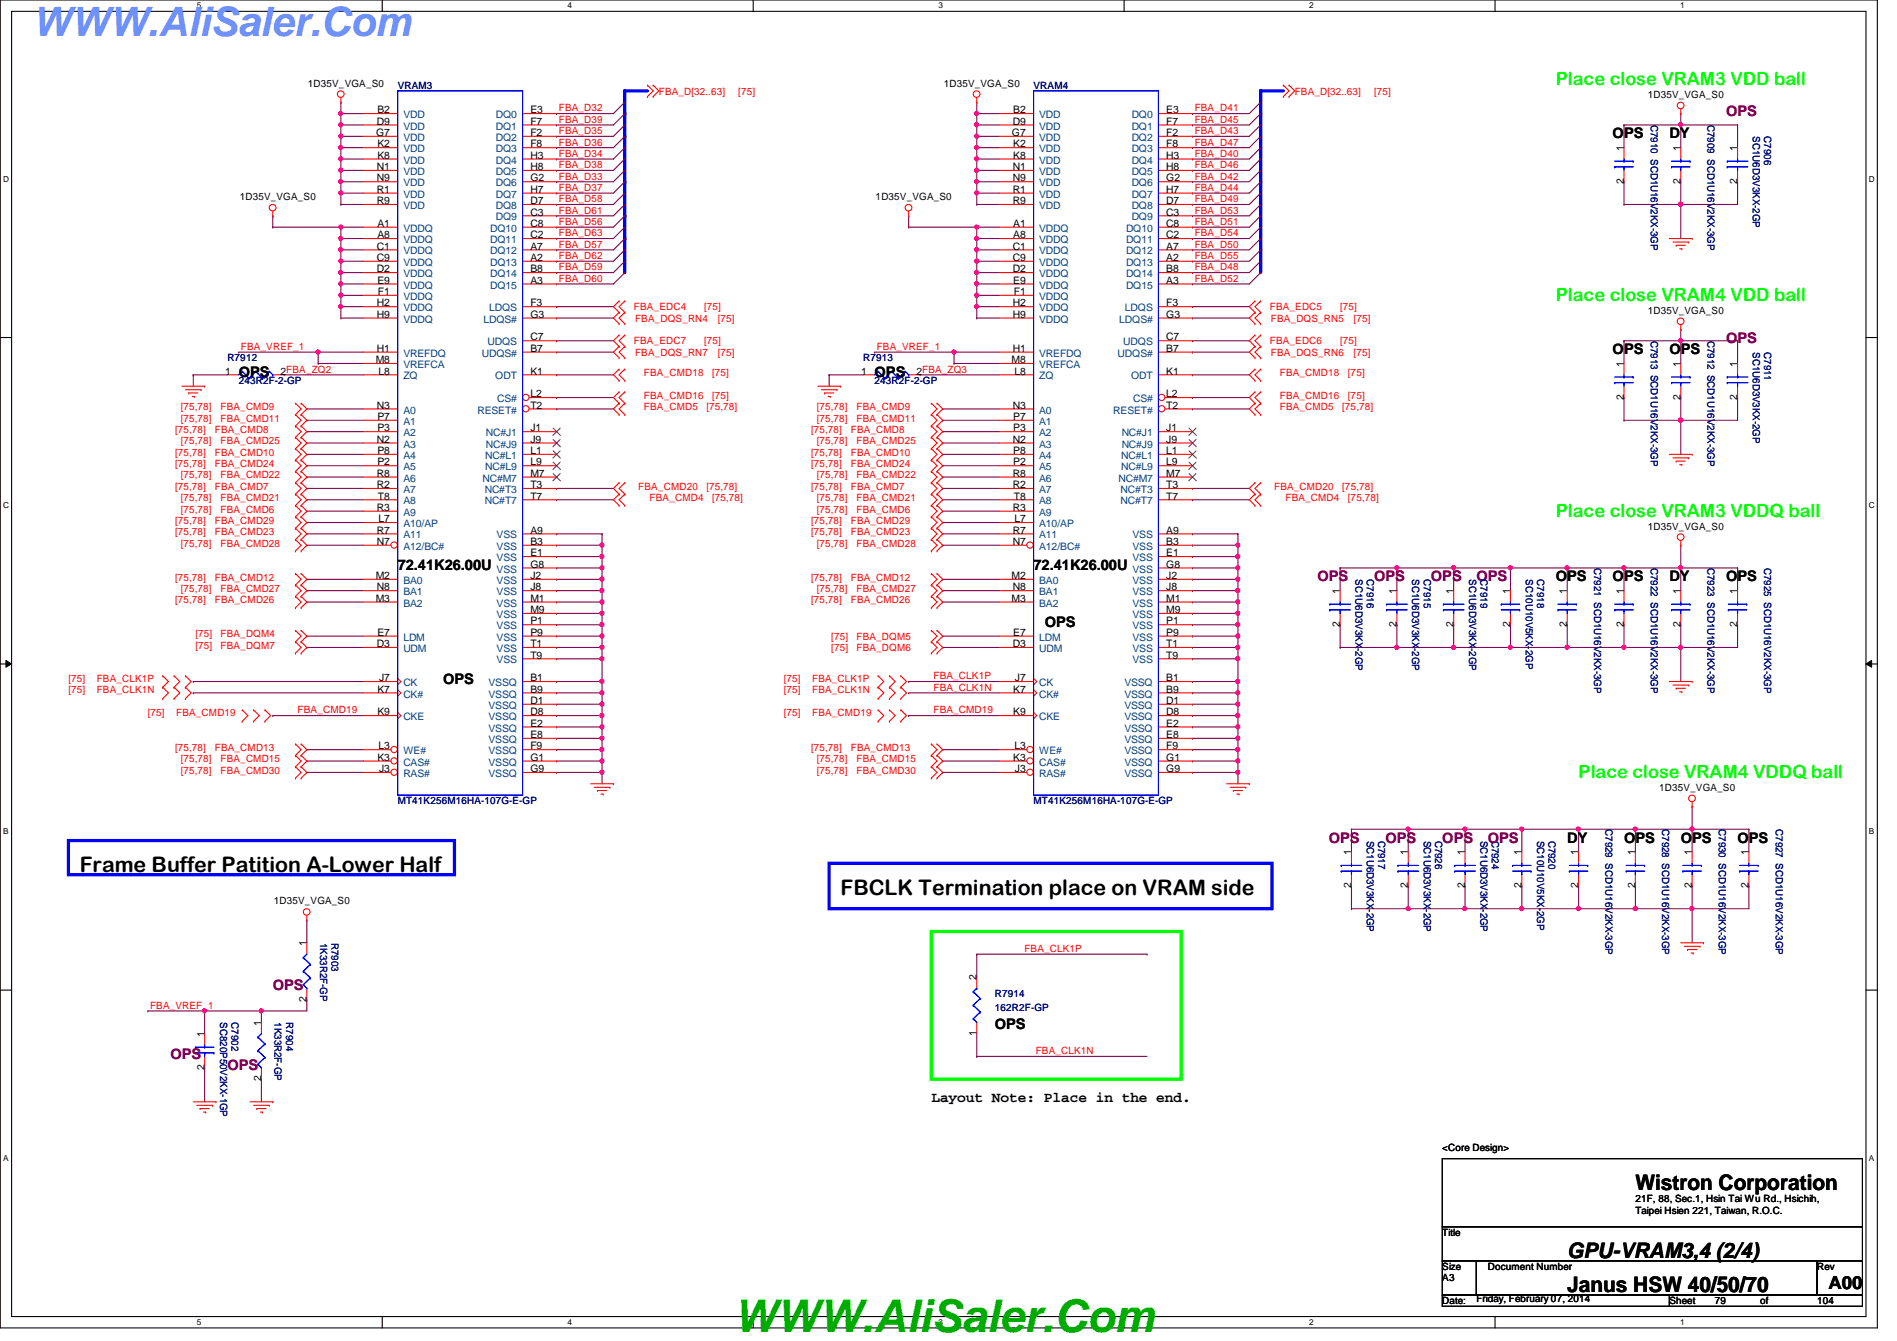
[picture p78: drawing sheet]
<svg xmlns="http://www.w3.org/2000/svg" width="297mm" height="210mm" viewBox="0 0 297 210" stroke-linecap="round" stroke-linejoin="round" font-family="sans-serif">
<defs><g id="words">
<text font-size="7.1" fill="#00ab00" x="114.9" y="208.6">WWW.AliSaler.Com</text>
<text font-size="6.3" fill="#6b91ff" x="5.1" y="5.6">WWW.AliSaler.Com</text>
<g font-size="3.3">
<text x="12.5" y="136.5">Frame Buffer Patition A-Lower Half</text>
<text x="131.6" y="140.1">FBCLK Termination place on VRAM side</text>
<text x="256.1" y="186.3">Wistron Corporation</text>
<text x="245.4" y="196.8">GPU-VRAM3,4 (2/4)</text>
<text x="245.4" y="202.3">Janus HSW 40/50/70</text>
</g>
<g font-size="2.8" fill="#0f0">
<text x="243.6" y="13.3">Place close VRAM3 VDD ball</text>
<text x="243.6" y="47.1">Place close VRAM4 VDD ball</text>
<text x="243.6" y="80.9">Place close VRAM3 VDDQ ball</text>
<text x="247.2" y="121.8">Place close VRAM4 VDDQ ball</text>
</g>
<text font-size="2.8" x="286.3" y="201.8">A00</text>
<g font-size="2.3">
<text x="252.5" y="21.7">OPS</text>
<text x="261.4" y="21.7">DY</text>
<text x="37.4" y="59">OPS</text>
<text x="136.9" y="59">OPS</text>
<text x="252.5" y="55.5">OPS</text>
<text x="261.4" y="55.5">OPS</text>
<text x="62.3" y="89.2">72.41K26.00U</text>
<text x="161.8" y="89.2">72.41K26.00U</text>
<text x="243.6" y="91">OPS</text>
<text x="252.5" y="91">OPS</text>
<text x="261.4" y="91">DY</text>
<text x="270.3" y="91">OPS</text>
<text x="163.6" y="98.1">OPS</text>
<text x="69.4" y="107">OPS</text>
<text x="245.4" y="131.9">DY</text>
<text x="254.3" y="131.9">OPS</text>
<text x="263.2" y="131.9">OPS</text>
<text x="272.1" y="131.9">OPS</text>
<text x="155.8" y="161.1">OPS</text>
<text x="145.8" y="172.6">Layout Note: Place in the end.</text>
</g>
<g font-size="2.3" fill="#800080">
<text x="270.3" y="18.1">OPS</text>
<text x="270.3" y="53.7">OPS</text>
<text x="206.3" y="91">OPS</text>
<text x="215.2" y="91">OPS</text>
<text x="224.1" y="91">OPS</text>
<text x="231.2" y="91">OPS</text>
<text x="208.1" y="131.9">OPS</text>
<text x="217" y="131.9">OPS</text>
<text x="225.8" y="131.9">OPS</text>
<text x="233" y="131.9">OPS</text>
<text x="42.7" y="155">OPS</text>
<text x="26.7" y="165.7">OPS</text>
<text x="35.6" y="167.5">OPS</text>
</g>
<g font-size="1.6">
<text x="48.2" y="13.5">1D35V_VGA_S0</text>
<text x="59.1" y="17.7">B2</text>
<text x="83.1" y="17.7">E3</text>
<text x="147.8" y="13.5">1D35V_VGA_S0</text>
<text x="158.7" y="17.7">B2</text>
<text x="182.6" y="17.7">E3</text>
<text x="258" y="15.3">1D35V_VGA_S0</text>
<text x="58.9" y="21.3">G7</text>
<text x="59" y="19.5">D9</text>
<text x="59.1" y="23.1">K2</text>
<text x="83.1" y="21.3">F2</text>
<text x="83.1" y="19.5">F7</text>
<text x="83.1" y="23.1">F8</text>
<text x="158.4" y="21.3">G7</text>
<text x="158.6" y="19.5">D9</text>
<text x="158.7" y="23.1">K2</text>
<text x="182.6" y="21.3">F2</text>
<text x="182.6" y="19.5">F7</text>
<text x="182.6" y="23.1">F8</text>
<text x="254.3" y="23.7" transform="rotate(-90 254.3 23.7)">1</text>
<text x="263.1" y="23.7" transform="rotate(-90 263.1 23.7)">1</text>
<text x="272" y="23.7" transform="rotate(-90 272 23.7)">1</text>
<text x="59" y="26.6">N1</text>
<text x="59" y="28.4">N9</text>
<text x="59.1" y="24.8">K8</text>
<text x="83.1" y="28.4">G2</text>
<text x="83.1" y="24.8">H3</text>
<text x="83.1" y="26.6">H8</text>
<text x="158.6" y="26.6">N1</text>
<text x="158.6" y="28.4">N9</text>
<text x="158.7" y="24.8">K8</text>
<text x="182.6" y="28.4">G2</text>
<text x="182.6" y="24.8">H3</text>
<text x="182.6" y="26.6">H8</text>
<text x="254.3" y="28.8" transform="rotate(-90 254.3 28.8)">2</text>
<text x="263.1" y="28.8" transform="rotate(-90 263.1 28.8)">2</text>
<text x="272" y="28.8" transform="rotate(-90 272 28.8)">2</text>
<text x="37.5" y="31.3">1D35V_VGA_S0</text>
<text x="59" y="30.2">R1</text>
<text x="59" y="32">R9</text>
<text x="59.1" y="35.5">A1</text>
<text x="83.1" y="35.5">C8</text>
<text x="83.1" y="33.7">C3</text>
<text x="83.1" y="32">D7</text>
<text x="83.1" y="30.2">H7</text>
<text x="137.1" y="31.3">1D35V_VGA_S0</text>
<text x="158.6" y="30.2">R1</text>
<text x="158.6" y="32">R9</text>
<text x="158.7" y="35.5">A1</text>
<text x="182.6" y="35.5">C8</text>
<text x="182.6" y="33.7">C3</text>
<text x="182.6" y="32">D7</text>
<text x="182.6" y="30.2">H7</text>
<text x="59" y="39.1">C1</text>
<text x="59" y="40.9">C9</text>
<text x="59.1" y="37.3">A8</text>
<text x="83.1" y="40.9">A2</text>
<text x="83.1" y="39.1">A7</text>
<text x="83.1" y="37.3">C2</text>
<text x="158.6" y="39.1">C1</text>
<text x="158.6" y="40.9">C9</text>
<text x="158.7" y="37.3">A8</text>
<text x="182.6" y="40.9">A2</text>
<text x="182.6" y="39.1">A7</text>
<text x="182.6" y="37.3">C2</text>
<text x="59" y="42.6">D2</text>
<text x="59" y="48">H2</text>
<text x="59.1" y="44.4">E9</text>
<text x="59.2" y="46.2">F1</text>
<text x="83.1" y="44.4">A3</text>
<text x="83.1" y="42.6">B8</text>
<text x="83.1" y="48">F3</text>
<text x="158.6" y="42.6">D2</text>
<text x="158.6" y="48">H2</text>
<text x="158.7" y="44.4">E9</text>
<text x="158.7" y="46.2">F1</text>
<text x="182.6" y="44.4">A3</text>
<text x="182.6" y="42.6">B8</text>
<text x="182.6" y="48">F3</text>
<text x="59" y="49.7">H9</text>
<text x="83.1" y="49.7">G3</text>
<text x="83.1" y="53.3">C7</text>
<text x="158.6" y="49.7">H9</text>
<text x="182.6" y="49.7">G3</text>
<text x="182.6" y="53.3">C7</text>
<text x="258" y="49.1">1D35V_VGA_S0</text>
<text x="35.3" y="58.6">1</text>
<text x="43.9" y="58.6">2FBA_ZQ2</text>
<text x="58.8" y="56.9">M8</text>
<text x="59" y="55.1">H1</text>
<text x="59.3" y="58.6">L8</text>
<text x="83.1" y="55.1">B7</text>
<text x="83.1" y="58.6">K1</text>
<text x="134.8" y="58.6">1</text>
<text x="143.5" y="58.6">2FBA_ZQ3</text>
<text x="158.4" y="56.9">M8</text>
<text x="158.6" y="55.1">H1</text>
<text x="158.8" y="58.6">L8</text>
<text x="182.6" y="55.1">B7</text>
<text x="182.6" y="58.6">K1</text>
<text x="254.3" y="57.4" transform="rotate(-90 254.3 57.4)">1</text>
<text x="263.1" y="57.4" transform="rotate(-90 263.1 57.4)">1</text>
<text x="272" y="57.4" transform="rotate(-90 272 57.4)">1</text>
<text x="59" y="64">N3</text>
<text x="59.1" y="65.7">P7</text>
<text x="83.1" y="64">T2</text>
<text x="83.1" y="62.2">L2</text>
<text x="158.6" y="64">N3</text>
<text x="158.7" y="65.7">P7</text>
<text x="182.6" y="64">T2</text>
<text x="182.6" y="62.2">L2</text>
<text x="254.3" y="62.6" transform="rotate(-90 254.3 62.6)">2</text>
<text x="263.1" y="62.6" transform="rotate(-90 263.1 62.6)">2</text>
<text x="272" y="62.6" transform="rotate(-90 272 62.6)">2</text>
<text x="59" y="69.3">N2</text>
<text x="59.1" y="67.5">P3</text>
<text x="59.1" y="71.1">P8</text>
<text x="83.1" y="67.5">J1</text>
<text x="83.1" y="69.3">J9</text>
<text x="83.1" y="71.1">L1</text>
<text x="158.6" y="69.3">N2</text>
<text x="158.7" y="67.5">P3</text>
<text x="158.7" y="71.1">P8</text>
<text x="182.6" y="67.5">J1</text>
<text x="182.6" y="69.3">J9</text>
<text x="182.6" y="71.1">L1</text>
<text x="59" y="76.4">R2</text>
<text x="59" y="74.6">R8</text>
<text x="59.1" y="72.9">P2</text>
<text x="83.1" y="72.9">L9</text>
<text x="83.1" y="76.4">T3</text>
<text x="83.1" y="74.6">M7</text>
<text x="158.6" y="76.4">R2</text>
<text x="158.6" y="74.6">R8</text>
<text x="158.7" y="72.9">P2</text>
<text x="182.6" y="72.9">L9</text>
<text x="182.6" y="76.4">T3</text>
<text x="182.6" y="74.6">M7</text>
<text x="59" y="80">R3</text>
<text x="59" y="83.5">R7</text>
<text x="59.2" y="78.2">T8</text>
<text x="59.3" y="81.7">L7</text>
<text x="83.1" y="78.2">T7</text>
<text x="83.1" y="83.5">A9</text>
<text x="158.6" y="80">R3</text>
<text x="158.6" y="83.5">R7</text>
<text x="158.7" y="78.2">T8</text>
<text x="158.8" y="81.7">L7</text>
<text x="182.6" y="78.2">T7</text>
<text x="182.6" y="83.5">A9</text>
<text x="258" y="82.9">1D35V_VGA_S0</text>
<text x="59" y="85.3">N7</text>
<text x="83.1" y="85.3">B3</text>
<text x="83.1" y="87.1">E1</text>
<text x="83.1" y="88.9">G8</text>
<text x="158.6" y="85.3">N7</text>
<text x="182.6" y="85.3">B3</text>
<text x="182.6" y="87.1">E1</text>
<text x="182.6" y="88.9">G8</text>
<text x="58.8" y="90.6">M2</text>
<text x="58.8" y="94.2">M3</text>
<text x="59" y="92.4">N8</text>
<text x="83.1" y="90.6">J2</text>
<text x="83.1" y="92.4">J8</text>
<text x="83.1" y="94.2">M1</text>
<text x="83.1" y="96">M9</text>
<text x="158.4" y="90.6">M2</text>
<text x="158.4" y="94.2">M3</text>
<text x="158.6" y="92.4">N8</text>
<text x="182.6" y="90.6">J2</text>
<text x="182.6" y="92.4">J8</text>
<text x="182.6" y="94.2">M1</text>
<text x="182.6" y="96">M9</text>
<text x="209.8" y="93" transform="rotate(-90 209.8 93)">1</text>
<text x="218.7" y="93" transform="rotate(-90 218.7 93)">1</text>
<text x="227.6" y="93" transform="rotate(-90 227.6 93)">1</text>
<text x="236.5" y="93" transform="rotate(-90 236.5 93)">1</text>
<text x="245.4" y="93" transform="rotate(-90 245.4 93)">1</text>
<text x="254.3" y="93" transform="rotate(-90 254.3 93)">1</text>
<text x="263.1" y="93" transform="rotate(-90 263.1 93)">1</text>
<text x="272" y="93" transform="rotate(-90 272 93)">1</text>
<text x="59" y="101.3">D3</text>
<text x="59.1" y="99.5">E7</text>
<text x="83.1" y="97.7">P1</text>
<text x="83.1" y="99.5">P9</text>
<text x="83.1" y="101.3">T1</text>
<text x="158.6" y="101.3">D3</text>
<text x="158.7" y="99.5">E7</text>
<text x="182.6" y="97.7">P1</text>
<text x="182.6" y="99.5">P9</text>
<text x="182.6" y="101.3">T1</text>
<text x="209.8" y="98.1" transform="rotate(-90 209.8 98.1)">2</text>
<text x="218.7" y="98.1" transform="rotate(-90 218.7 98.1)">2</text>
<text x="227.6" y="98.1" transform="rotate(-90 227.6 98.1)">2</text>
<text x="236.5" y="98.1" transform="rotate(-90 236.5 98.1)">2</text>
<text x="245.4" y="98.1" transform="rotate(-90 245.4 98.1)">2</text>
<text x="254.3" y="98.1" transform="rotate(-90 254.3 98.1)">2</text>
<text x="263.1" y="98.1" transform="rotate(-90 263.1 98.1)">2</text>
<text x="272" y="98.1" transform="rotate(-90 272 98.1)">2</text>
<text x="59.3" y="106.6">J7</text>
<text x="83.1" y="103.1">T9</text>
<text x="83.1" y="106.6">B1</text>
<text x="158.9" y="106.6">J7</text>
<text x="182.6" y="103.1">T9</text>
<text x="182.6" y="106.6">B1</text>
<text x="59.1" y="108.4">K7</text>
<text x="59.1" y="112">K9</text>
<text x="83.1" y="108.4">B9</text>
<text x="83.1" y="110.2">D1</text>
<text x="83.1" y="112">D8</text>
<text x="83.1" y="113.7">E2</text>
<text x="158.7" y="108.4">K7</text>
<text x="158.7" y="112">K9</text>
<text x="182.6" y="108.4">B9</text>
<text x="182.6" y="110.2">D1</text>
<text x="182.6" y="112">D8</text>
<text x="182.6" y="113.7">E2</text>
<text x="59.1" y="119.1">K3</text>
<text x="59.3" y="117.3">L3</text>
<text x="83.1" y="115.5">E8</text>
<text x="83.1" y="117.3">F9</text>
<text x="83.1" y="119.1">G1</text>
<text x="158.7" y="119.1">K3</text>
<text x="158.8" y="117.3">L3</text>
<text x="182.6" y="115.5">E8</text>
<text x="182.6" y="117.3">F9</text>
<text x="182.6" y="119.1">G1</text>
<text x="59.3" y="120.9">J3</text>
<text x="83.1" y="120.9">G9</text>
<text x="158.9" y="120.9">J3</text>
<text x="182.6" y="120.9">G9</text>
<text x="259.8" y="123.8">1D35V_VGA_S0</text>
<text x="211.6" y="133.9" transform="rotate(-90 211.6 133.9)">1</text>
<text x="220.5" y="133.9" transform="rotate(-90 220.5 133.9)">1</text>
<text x="229.4" y="133.9" transform="rotate(-90 229.4 133.9)">1</text>
<text x="238.2" y="133.9" transform="rotate(-90 238.2 133.9)">1</text>
<text x="247.1" y="133.9" transform="rotate(-90 247.1 133.9)">1</text>
<text x="256" y="133.9" transform="rotate(-90 256 133.9)">1</text>
<text x="264.9" y="133.9" transform="rotate(-90 264.9 133.9)">1</text>
<text x="273.8" y="133.9" transform="rotate(-90 273.8 133.9)">1</text>
<text x="42.9" y="141.6">1D35V_VGA_S0</text>
<text x="211.6" y="139" transform="rotate(-90 211.6 139)">2</text>
<text x="220.5" y="139" transform="rotate(-90 220.5 139)">2</text>
<text x="229.4" y="139" transform="rotate(-90 229.4 139)">2</text>
<text x="238.2" y="139" transform="rotate(-90 238.2 139)">2</text>
<text x="247.1" y="139" transform="rotate(-90 247.1 139)">2</text>
<text x="256" y="139" transform="rotate(-90 256 139)">2</text>
<text x="264.9" y="139" transform="rotate(-90 264.9 139)">2</text>
<text x="273.8" y="139" transform="rotate(-90 273.8 139)">2</text>
<text x="48" y="148.1" transform="rotate(-90 48 148.1)">1</text>
<text x="152.9" y="153.5" transform="rotate(-90 152.9 153.5)">2</text>
<text x="40.9" y="160.6" transform="rotate(-90 40.9 160.6)">1</text>
<text x="48" y="156.8" transform="rotate(-90 48 156.8)">2</text>
<text x="32" y="167.5" transform="rotate(-90 32 167.5)">2</text>
<text x="32" y="162.3" transform="rotate(-90 32 162.3)">1</text>
<text x="152.9" y="162.1" transform="rotate(-90 152.9 162.1)">1</text>
<text x="40.9" y="169.2" transform="rotate(-90 40.9 169.2)">2</text>
<text x="225.8" y="180.1">&lt;Core Design&gt;</text>
<text x="256.1" y="188.1">21F, 88, Sec.1, Hsin Tai Wu Rd., Hsichih,</text>
<text x="256.1" y="189.9">Taipei Hsien 221, Taiwan, R.O.C.</text>
<text x="225.8" y="193.5">Title</text>
<text x="225.8" y="198.8">Size</text>
<text x="225.8" y="200.6">A3</text>
<text x="231.2" y="203.8">Friday, February 07, 2014</text>
<text x="233" y="198.8">Document Number</text>
<text x="284.5" y="198.8">Rev</text>
<text x="225.8" y="204.1">Date:</text>
<text x="261.4" y="204.1">Sheet</text>
<text x="268.5" y="204.1">79</text>
<text x="275.6" y="204.1">of</text>
<text x="284.5" y="204.1">104</text>
</g>
<g font-size="1.6" fill="#000080">
<text x="62.3" y="13.9">VRAM3</text>
<text x="161.8" y="13.9">VRAM4</text>
<text x="258.5" y="19.6" transform="rotate(90 258.5 19.6)">C7910 SCD1U16V2KX-3GP</text>
<text x="267.4" y="19.6" transform="rotate(90 267.4 19.6)">C7909 SCD1U16V2KX-3GP</text>
<text x="274.5" y="21.3" transform="rotate(90 274.5 21.3)">SC1U6D3V3KX-2GP</text>
<text x="276.3" y="21.3" transform="rotate(90 276.3 21.3)">C7906</text>
<text x="258.5" y="53.3" transform="rotate(90 258.5 53.3)">C7913 SCD1U16V2KX-3GP</text>
<text x="267.4" y="53.3" transform="rotate(90 267.4 53.3)">C7912 SCD1U16V2KX-3GP</text>
<text x="35.6" y="56.6">R7912</text>
<text x="135.2" y="56.6">R7913</text>
<text x="274.5" y="55.1" transform="rotate(90 274.5 55.1)">SC1U6D3V3KX-2GP</text>
<text x="276.3" y="55.1" transform="rotate(90 276.3 55.1)">C7911</text>
<text x="37.4" y="60.1">243R2F-2-GP</text>
<text x="136.9" y="60.1">243R2F-2-GP</text>
<text x="249.6" y="88.9" transform="rotate(90 249.6 88.9)">C7921 SCD1U16V2KX-3GP</text>
<text x="258.5" y="88.9" transform="rotate(90 258.5 88.9)">C7922 SCD1U16V2KX-3GP</text>
<text x="267.4" y="88.9" transform="rotate(90 267.4 88.9)">C7923 SCD1U16V2KX-3GP</text>
<text x="276.3" y="88.9" transform="rotate(90 276.3 88.9)">C7925 SCD1U16V2KX-3GP</text>
<text x="212.3" y="90.7" transform="rotate(90 212.3 90.7)">SC1U6D3V3KX-2GP</text>
<text x="214" y="90.7" transform="rotate(90 214 90.7)">C7916</text>
<text x="221.1" y="90.7" transform="rotate(90 221.1 90.7)">SC1U6D3V3KX-2GP</text>
<text x="222.9" y="90.7" transform="rotate(90 222.9 90.7)">C7915</text>
<text x="230" y="90.7" transform="rotate(90 230 90.7)">SC1U6D3V3KX-2GP</text>
<text x="231.8" y="90.7" transform="rotate(90 231.8 90.7)">C7919</text>
<text x="238.9" y="90.7" transform="rotate(90 238.9 90.7)">SC10U10V5KX-2GP</text>
<text x="240.7" y="90.7" transform="rotate(90 240.7 90.7)">C7918</text>
<text x="62.3" y="125.9">MT41K256M16HA-107G-E-GP</text>
<text x="161.8" y="125.9">MT41K256M16HA-107G-E-GP</text>
<text x="214" y="131.6" transform="rotate(90 214 131.6)">SC1U6D3V3KX-2GP</text>
<text x="215.8" y="131.6" transform="rotate(90 215.8 131.6)">C7917</text>
<text x="222.9" y="131.6" transform="rotate(90 222.9 131.6)">SC1U6D3V3KX-2GP</text>
<text x="224.7" y="131.6" transform="rotate(90 224.7 131.6)">C7926</text>
<text x="231.8" y="131.6" transform="rotate(90 231.8 131.6)">SC1U6D3V3KX-2GP</text>
<text x="233.6" y="131.6" transform="rotate(90 233.6 131.6)">C7924</text>
<text x="240.7" y="131.6" transform="rotate(90 240.7 131.6)">SC10U10V5KX-2GP</text>
<text x="242.5" y="131.6" transform="rotate(90 242.5 131.6)">C7920</text>
<text x="251.4" y="129.8" transform="rotate(90 251.4 129.8)">C7929 SCD1U16V2KX-3GP</text>
<text x="260.3" y="129.8" transform="rotate(90 260.3 129.8)">C7928 SCD1U16V2KX-3GP</text>
<text x="269.2" y="129.8" transform="rotate(90 269.2 129.8)">C7930 SCD1U16V2KX-3GP</text>
<text x="278" y="129.8" transform="rotate(90 278 129.8)">C7927 SCD1U16V2KX-3GP</text>
<text x="50.1" y="147.6" transform="rotate(90 50.1 147.6)">1K33R2F-GP</text>
<text x="51.9" y="147.6" transform="rotate(90 51.9 147.6)">R7903</text>
<text x="34.5" y="160" transform="rotate(90 34.5 160)">SC820P50V2KX-1GP</text>
<text x="36.2" y="160" transform="rotate(90 36.2 160)">C7902</text>
<text x="43" y="160" transform="rotate(90 43 160)">1K33R2F-GP</text>
<text x="44.8" y="160" transform="rotate(90 44.8 160)">R7904</text>
<text x="155.8" y="156.1">R7914</text>
<text x="155.8" y="158.2">162R2F-GP</text>
</g>
<g font-size="1.6" fill="#f00">
<text x="87.5" y="17.4">FBA_D32</text>
<text x="103.2" y="14.9">FBA_D[32..63]</text>
<text x="115.6" y="14.9">[75]</text>
<text x="187.1" y="17.4">FBA_D41</text>
<text x="202.7" y="14.9">FBA_D[32..63]</text>
<text x="215.2" y="14.9">[75]</text>
<text x="87.5" y="19.2">FBA_D39</text>
<text x="87.5" y="21">FBA_D35</text>
<text x="87.5" y="22.8">FBA_D36</text>
<text x="187.1" y="22.8">FBA_D47</text>
<text x="187.1" y="21">FBA_D43</text>
<text x="187.1" y="19.2">FBA_D45</text>
<text x="87.5" y="29.9">FBA_D37</text>
<text x="87.5" y="24.6">FBA_D34</text>
<text x="87.5" y="26.3">FBA_D38</text>
<text x="87.5" y="28.1">FBA_D33</text>
<text x="187.1" y="28.1">FBA_D42</text>
<text x="187.1" y="24.6">FBA_D40</text>
<text x="187.1" y="26.3">FBA_D46</text>
<text x="187.1" y="29.9">FBA_D44</text>
<text x="87.5" y="31.7">FBA_D58</text>
<text x="87.5" y="33.4">FBA_D61</text>
<text x="87.5" y="35.2">FBA_D56</text>
<text x="187.1" y="33.4">FBA_D53</text>
<text x="187.1" y="31.7">FBA_D49</text>
<text x="187.1" y="35.2">FBA_D51</text>
<text x="87.5" y="37">FBA_D63</text>
<text x="87.5" y="38.8">FBA_D57</text>
<text x="87.5" y="40.6">FBA_D62</text>
<text x="187.1" y="40.6">FBA_D55</text>
<text x="187.1" y="37">FBA_D54</text>
<text x="187.1" y="38.8">FBA_D50</text>
<text x="87.5" y="44.1">FBA_D60</text>
<text x="87.5" y="42.3">FBA_D59</text>
<text x="187.1" y="42.3">FBA_D48</text>
<text x="187.1" y="44.1">FBA_D52</text>
<text x="99.3" y="48.6">FBA_EDC4</text>
<text x="99.3" y="53.9">FBA_EDC7</text>
<text x="99.4" y="50.3">FBA_DQS_RN4</text>
<text x="110.3" y="48.6">[75]</text>
<text x="110.3" y="53.9">[75]</text>
<text x="112.4" y="50.3">[75]</text>
<text x="198.8" y="53.9">FBA_EDC6</text>
<text x="198.8" y="48.6">FBA_EDC5</text>
<text x="199" y="50.3">FBA_DQS_RN5</text>
<text x="209.8" y="53.9">[75]</text>
<text x="209.8" y="48.6">[75]</text>
<text x="212" y="50.3">[75]</text>
<text x="37.7" y="54.8">FBA_VREF_1</text>
<text x="99.4" y="55.7">FBA_DQS_RN7</text>
<text x="100.8" y="58.9">FBA_CMD18</text>
<text x="111.5" y="58.9">[75]</text>
<text x="112.4" y="55.7">[75]</text>
<text x="137.3" y="54.8">FBA_VREF_1</text>
<text x="199" y="55.7">FBA_DQS_RN6</text>
<text x="200.4" y="58.9">FBA_CMD18</text>
<text x="211.1" y="58.9">[75]</text>
<text x="212" y="55.7">[75]</text>
<text x="28.3" y="64.2">[75,78]</text>
<text x="28.3" y="66">[75,78]</text>
<text x="34.5" y="64.2">FBA_CMD9</text>
<text x="34.5" y="66">FBA_CMD11</text>
<text x="100.8" y="62.4">FBA_CMD16</text>
<text x="100.8" y="64.2">FBA_CMD5</text>
<text x="110.6" y="64.2">[75,78]</text>
<text x="111.5" y="62.4">[75]</text>
<text x="127.9" y="64.2">[75,78]</text>
<text x="127.9" y="66">[75,78]</text>
<text x="134.1" y="64.2">FBA_CMD9</text>
<text x="134.1" y="66">FBA_CMD11</text>
<text x="200.4" y="64.2">FBA_CMD5</text>
<text x="200.4" y="62.4">FBA_CMD16</text>
<text x="210.2" y="64.2">[75,78]</text>
<text x="211.1" y="62.4">[75]</text>
<text x="27.4" y="71.3">[75,78]</text>
<text x="27.4" y="67.8">[75,78]</text>
<text x="28.3" y="69.6">[75,78]</text>
<text x="33.7" y="71.3">FBA_CMD10</text>
<text x="33.7" y="67.8">FBA_CMD8</text>
<text x="34.5" y="69.6">FBA_CMD25</text>
<text x="127" y="71.3">[75,78]</text>
<text x="127" y="67.8">[75,78]</text>
<text x="127.9" y="69.6">[75,78]</text>
<text x="133.2" y="71.3">FBA_CMD10</text>
<text x="133.2" y="67.8">FBA_CMD8</text>
<text x="134.1" y="69.6">FBA_CMD25</text>
<text x="27.4" y="73.1">[75,78]</text>
<text x="27.4" y="76.7">[75,78]</text>
<text x="28.3" y="74.9">[75,78]</text>
<text x="33.7" y="73.1">FBA_CMD24</text>
<text x="33.7" y="76.7">FBA_CMD7</text>
<text x="34.5" y="74.9">FBA_CMD22</text>
<text x="99.9" y="76.7">FBA_CMD20</text>
<text x="110.6" y="76.7">[75,78]</text>
<text x="127" y="76.7">[75,78]</text>
<text x="127" y="73.1">[75,78]</text>
<text x="127.9" y="74.9">[75,78]</text>
<text x="133.2" y="76.7">FBA_CMD7</text>
<text x="133.2" y="73.1">FBA_CMD24</text>
<text x="134.1" y="74.9">FBA_CMD22</text>
<text x="199.5" y="76.7">FBA_CMD20</text>
<text x="210.2" y="76.7">[75,78]</text>
<text x="27.4" y="82">[75,78]</text>
<text x="27.4" y="83.8">[75,78]</text>
<text x="28.3" y="78.4">[75,78]</text>
<text x="28.3" y="80.2">[75,78]</text>
<text x="33.7" y="82">FBA_CMD29</text>
<text x="33.7" y="83.8">FBA_CMD23</text>
<text x="34.5" y="78.4">FBA_CMD21</text>
<text x="34.5" y="80.2">FBA_CMD6</text>
<text x="101.7" y="78.4">FBA_CMD4</text>
<text x="111.5" y="78.4">[75,78]</text>
<text x="127" y="82">[75,78]</text>
<text x="127" y="83.8">[75,78]</text>
<text x="127.9" y="78.4">[75,78]</text>
<text x="127.9" y="80.2">[75,78]</text>
<text x="133.2" y="82">FBA_CMD29</text>
<text x="133.2" y="83.8">FBA_CMD23</text>
<text x="134.1" y="78.4">FBA_CMD21</text>
<text x="134.1" y="80.2">FBA_CMD6</text>
<text x="201.3" y="78.4">FBA_CMD4</text>
<text x="211.1" y="78.4">[75,78]</text>
<text x="28.3" y="85.6">[75,78]</text>
<text x="34.5" y="85.6">FBA_CMD28</text>
<text x="127.9" y="85.6">[75,78]</text>
<text x="134.1" y="85.6">FBA_CMD28</text>
<text x="27.4" y="94.4">[75,78]</text>
<text x="27.4" y="90.9">[75,78]</text>
<text x="28.3" y="92.7">[75,78]</text>
<text x="33.7" y="94.4">FBA_CMD26</text>
<text x="33.7" y="90.9">FBA_CMD12</text>
<text x="34.5" y="92.7">FBA_CMD27</text>
<text x="127" y="94.4">[75,78]</text>
<text x="127" y="90.9">[75,78]</text>
<text x="127.9" y="92.7">[75,78]</text>
<text x="133.2" y="94.4">FBA_CMD26</text>
<text x="133.2" y="90.9">FBA_CMD12</text>
<text x="134.1" y="92.7">FBA_CMD27</text>
<text x="30.6" y="101.6">[75]</text>
<text x="30.6" y="99.8">[75]</text>
<text x="34.5" y="101.6">FBA_DQM7</text>
<text x="34.5" y="99.8">FBA_DQM4</text>
<text x="130.2" y="100.1">[75]</text>
<text x="130.2" y="101.9">[75]</text>
<text x="134.1" y="100.1">FBA_DQM5</text>
<text x="134.1" y="101.9">FBA_DQM6</text>
<text x="10.7" y="106.7">[75]</text>
<text x="15.2" y="106.7">FBA_CLK1P</text>
<text x="122.7" y="106.7">[75]</text>
<text x="127.2" y="106.7">FBA_CLK1P</text>
<text x="146.2" y="106.3">FBA_CLK1P</text>
<text x="10.7" y="108.5">[75]</text>
<text x="15.2" y="108.5">FBA_CLK1N</text>
<text x="23.2" y="112">[75]</text>
<text x="27.6" y="112">FBA_CMD19</text>
<text x="46.6" y="111.7">FBA_CMD19</text>
<text x="122.7" y="112">[75]</text>
<text x="122.7" y="108.5">[75]</text>
<text x="127.2" y="112">FBA_CMD19</text>
<text x="127.2" y="108.5">FBA_CLK1N</text>
<text x="146.2" y="111.7">FBA_CMD19</text>
<text x="146.2" y="108.1">FBA_CLK1N</text>
<text x="27.4" y="117.6">[75,78]</text>
<text x="28.3" y="119.3">[75,78]</text>
<text x="33.7" y="117.6">FBA_CMD13</text>
<text x="34.5" y="119.3">FBA_CMD15</text>
<text x="127" y="117.6">[75,78]</text>
<text x="127.9" y="119.3">[75,78]</text>
<text x="133.2" y="117.6">FBA_CMD13</text>
<text x="134.1" y="119.3">FBA_CMD15</text>
<text x="28.3" y="121.1">[75,78]</text>
<text x="34.5" y="121.1">FBA_CMD30</text>
<text x="127.9" y="121.1">[75,78]</text>
<text x="134.1" y="121.1">FBA_CMD30</text>
<text x="160.4" y="149">FBA_CLK1P</text>
<text x="23.5" y="157.9">FBA_VREF_1</text>
<text x="162.2" y="165">FBA_CLK1N</text>
</g>
<g font-size="1.6" fill="#004080">
<text x="63.2" y="18.5">VDD</text>
<text x="63.2" y="20.3">VDD</text>
<text x="63.2" y="22.1">VDD</text>
<text x="63.2" y="23.8">VDD</text>
<text x="77.6" y="18.5">DQ0</text>
<text x="77.6" y="22.1">DQ2</text>
<text x="77.6" y="20.3">DQ1</text>
<text x="77.6" y="23.8">DQ3</text>
<text x="162.7" y="18.5">VDD</text>
<text x="162.7" y="20.3">VDD</text>
<text x="162.7" y="22.1">VDD</text>
<text x="162.7" y="23.8">VDD</text>
<text x="177.2" y="18.5">DQ0</text>
<text x="177.2" y="22.1">DQ2</text>
<text x="177.2" y="20.3">DQ1</text>
<text x="177.2" y="23.8">DQ3</text>
<text x="63.2" y="25.6">VDD</text>
<text x="63.2" y="27.4">VDD</text>
<text x="63.2" y="29.2">VDD</text>
<text x="77.6" y="29.2">DQ6</text>
<text x="77.6" y="25.6">DQ4</text>
<text x="77.6" y="27.4">DQ5</text>
<text x="162.7" y="25.6">VDD</text>
<text x="162.7" y="27.4">VDD</text>
<text x="162.7" y="29.2">VDD</text>
<text x="177.2" y="29.2">DQ6</text>
<text x="177.2" y="25.6">DQ4</text>
<text x="177.2" y="27.4">DQ5</text>
<text x="63.2" y="30.9">VDD</text>
<text x="63.2" y="32.7">VDD</text>
<text x="77.6" y="34.5">DQ9</text>
<text x="77.6" y="32.7">DQ8</text>
<text x="77.6" y="30.9">DQ7</text>
<text x="162.7" y="30.9">VDD</text>
<text x="162.7" y="32.7">VDD</text>
<text x="177.2" y="34.5">DQ9</text>
<text x="177.2" y="32.7">DQ8</text>
<text x="177.2" y="30.9">DQ7</text>
<text x="63.2" y="36.3">VDDQ</text>
<text x="63.2" y="38.1">VDDQ</text>
<text x="63.2" y="39.8">VDDQ</text>
<text x="63.2" y="41.6">VDDQ</text>
<text x="76.7" y="41.6">DQ13</text>
<text x="76.7" y="39.8">DQ12</text>
<text x="76.7" y="38.1">DQ11</text>
<text x="76.7" y="36.3">DQ10</text>
<text x="162.7" y="36.3">VDDQ</text>
<text x="162.7" y="38.1">VDDQ</text>
<text x="162.7" y="39.8">VDDQ</text>
<text x="162.7" y="41.6">VDDQ</text>
<text x="176.3" y="41.6">DQ13</text>
<text x="176.3" y="39.8">DQ12</text>
<text x="176.3" y="38.1">DQ11</text>
<text x="176.3" y="36.3">DQ10</text>
<text x="63.2" y="43.4">VDDQ</text>
<text x="63.2" y="45.2">VDDQ</text>
<text x="63.2" y="46.9">VDDQ</text>
<text x="76.7" y="45.2">DQ15</text>
<text x="76.7" y="43.4">DQ14</text>
<text x="162.7" y="43.4">VDDQ</text>
<text x="162.7" y="45.2">VDDQ</text>
<text x="162.7" y="46.9">VDDQ</text>
<text x="176.3" y="45.2">DQ15</text>
<text x="176.3" y="43.4">DQ14</text>
<text x="63.2" y="48.7">VDDQ</text>
<text x="63.2" y="50.5">VDDQ</text>
<text x="75.7" y="50.5">LDQS#</text>
<text x="76.6" y="48.7">LDQS</text>
<text x="162.7" y="48.7">VDDQ</text>
<text x="162.7" y="50.5">VDDQ</text>
<text x="175.3" y="50.5">LDQS#</text>
<text x="176.1" y="48.7">LDQS</text>
<text x="63.2" y="55.8">VREFDQ</text>
<text x="63.2" y="59.4">ZQ</text>
<text x="63.2" y="57.6">VREFCA</text>
<text x="75.4" y="55.8">UDQS#</text>
<text x="76.3" y="54.1">UDQS</text>
<text x="77.6" y="59.4">ODT</text>
<text x="162.7" y="55.8">VREFDQ</text>
<text x="162.7" y="59.4">ZQ</text>
<text x="162.7" y="57.6">VREFCA</text>
<text x="175" y="55.8">UDQS#</text>
<text x="175.9" y="54.1">UDQS</text>
<text x="177.1" y="59.4">ODT</text>
<text x="63.2" y="64.7">A0</text>
<text x="74.8" y="64.7">RESET#</text>
<text x="77.8" y="62.9">CS#</text>
<text x="162.7" y="64.7">A0</text>
<text x="174.3" y="64.7">RESET#</text>
<text x="177.4" y="62.9">CS#</text>
<text x="63.2" y="70.1">A3</text>
<text x="63.2" y="68.3">A2</text>
<text x="63.2" y="66.5">A1</text>
<text x="63.2" y="71.8">A4</text>
<text x="76" y="71.8">NC#L1</text>
<text x="76.1" y="68.3">NC#J1</text>
<text x="76.1" y="70.1">NC#J9</text>
<text x="162.7" y="70.1">A3</text>
<text x="162.7" y="68.3">A2</text>
<text x="162.7" y="66.5">A1</text>
<text x="162.7" y="71.8">A4</text>
<text x="175.6" y="71.8">NC#L1</text>
<text x="175.6" y="68.3">NC#J1</text>
<text x="175.6" y="70.1">NC#J9</text>
<text x="63.2" y="73.6">A5</text>
<text x="63.2" y="77.2">A7</text>
<text x="63.2" y="75.4">A6</text>
<text x="75.6" y="75.4">NC#M7</text>
<text x="75.9" y="77.2">NC#T3</text>
<text x="76" y="73.6">NC#L9</text>
<text x="162.7" y="73.6">A5</text>
<text x="162.7" y="77.2">A7</text>
<text x="162.7" y="75.4">A6</text>
<text x="175.1" y="75.4">NC#M7</text>
<text x="175.5" y="77.2">NC#T3</text>
<text x="175.6" y="73.6">NC#L9</text>
<text x="63.2" y="82.5">A10/AP</text>
<text x="63.2" y="80.7">A9</text>
<text x="63.2" y="79">A8</text>
<text x="75.9" y="79">NC#T7</text>
<text x="162.7" y="82.5">A10/AP</text>
<text x="162.7" y="80.7">A9</text>
<text x="162.7" y="79">A8</text>
<text x="175.5" y="79">NC#T7</text>
<text x="63.2" y="86.1">A12/BC#</text>
<text x="63.2" y="84.3">A11</text>
<text x="77.8" y="84.3">VSS</text>
<text x="77.8" y="86.1">VSS</text>
<text x="77.8" y="87.8">VSS</text>
<text x="77.8" y="89.6">VSS</text>
<text x="162.7" y="86.1">A12/BC#</text>
<text x="162.7" y="84.3">A11</text>
<text x="177.3" y="84.3">VSS</text>
<text x="177.3" y="86.1">VSS</text>
<text x="177.3" y="87.8">VSS</text>
<text x="177.3" y="89.6">VSS</text>
<text x="63.2" y="91.4">BA0</text>
<text x="63.2" y="95">BA2</text>
<text x="63.2" y="93.2">BA1</text>
<text x="77.8" y="91.4">VSS</text>
<text x="77.8" y="93.2">VSS</text>
<text x="77.8" y="95">VSS</text>
<text x="162.7" y="91.4">BA0</text>
<text x="162.7" y="95">BA2</text>
<text x="162.7" y="93.2">BA1</text>
<text x="177.3" y="91.4">VSS</text>
<text x="177.3" y="93.2">VSS</text>
<text x="177.3" y="95">VSS</text>
<text x="63.2" y="100.3">LDM</text>
<text x="77.8" y="96.7">VSS</text>
<text x="77.8" y="98.5">VSS</text>
<text x="77.8" y="100.3">VSS</text>
<text x="162.7" y="100.3">LDM</text>
<text x="177.3" y="96.7">VSS</text>
<text x="177.3" y="98.5">VSS</text>
<text x="177.3" y="100.3">VSS</text>
<text x="63.2" y="107.4">CK</text>
<text x="63.2" y="102.1">UDM</text>
<text x="76.5" y="107.4">VSSQ</text>
<text x="77.8" y="102.1">VSS</text>
<text x="77.8" y="103.8">VSS</text>
<text x="162.7" y="107.4">CK</text>
<text x="162.7" y="102.1">UDM</text>
<text x="176.1" y="107.4">VSSQ</text>
<text x="177.3" y="102.1">VSS</text>
<text x="177.3" y="103.8">VSS</text>
<text x="63.2" y="109.2">CK#</text>
<text x="63.2" y="112.7">CKE</text>
<text x="76.5" y="109.2">VSSQ</text>
<text x="76.5" y="111">VSSQ</text>
<text x="76.5" y="112.7">VSSQ</text>
<text x="162.7" y="109.2">CK#</text>
<text x="162.7" y="112.7">CKE</text>
<text x="176.1" y="109.2">VSSQ</text>
<text x="176.1" y="111">VSSQ</text>
<text x="176.1" y="112.7">VSSQ</text>
<text x="63.2" y="119.8">CAS#</text>
<text x="63.2" y="118.1">WE#</text>
<text x="76.5" y="114.5">VSSQ</text>
<text x="76.5" y="116.3">VSSQ</text>
<text x="76.5" y="118.1">VSSQ</text>
<text x="76.5" y="119.8">VSSQ</text>
<text x="162.7" y="119.8">CAS#</text>
<text x="162.7" y="118.1">WE#</text>
<text x="176.1" y="114.5">VSSQ</text>
<text x="176.1" y="116.3">VSSQ</text>
<text x="176.1" y="118.1">VSSQ</text>
<text x="176.1" y="119.8">VSSQ</text>
<text x="63.2" y="121.6">RAS#</text>
<text x="76.5" y="121.6">VSSQ</text>
<text x="162.7" y="121.6">RAS#</text>
<text x="176.1" y="121.6">VSSQ</text>
</g>
<g font-size="1.3">
<text x="30.8" y="1.3">5</text>
<text x="88.9" y="1.3">4</text>
<text x="146.9" y="1.3">3</text>
<text x="205" y="1.3">2</text>
<text x="263.1" y="1.3">1</text>
<text x=".5" y="28.4">D</text>
<text x="292.6" y="28.4">D</text>
<text x=".5" y="79.5">C</text>
<text x="292.6" y="79.5">C</text>
<text x=".5" y="130.6">B</text>
<text x="292.6" y="130.6">B</text>
<text x=".5" y="181.7">A</text>
<text x="292.6" y="181.7">A</text>
<text x="30.8" y="207.4">5</text>
<text x="88.9" y="207.4">4</text>
<text x="146.9" y="207.4">3</text>
<text x="205" y="207.4">2</text>
<text x="263.1" y="207.4">1</text>
</g>
</g></defs>
<path d="M0 0h294v207.9h-294zM1.8 1.8h290.4v204.3h-290.4z" fill="none" stroke="#000" stroke-width=".17"/>
<g fill="#fff">
<path d="M30.8 .2h.7v1.4h-.7z"/>
<path d="M30.8 206.2h.7v1.4h-.7z"/>
</g>
<path d="M59.9 0v1.8M59.9 206.1v1.8" fill="none" stroke="#000" stroke-width=".17"/>
<g fill="#fff">
<path d="M88.9 .2h.6v1.4h-.6z"/>
<path d="M88.9 206.2h.6v1.4h-.6z"/>
</g>
<path d="M117.9 0v1.8M117.9 206.1v1.8" fill="none" stroke="#000" stroke-width=".17"/>
<g fill="#fff">
<path d="M146.9 .2h.7v1.4h-.7z"/>
<path d="M146.9 206.2h.7v1.4h-.7z"/>
</g>
<path d="M176 0v1.8M176 206.1v1.8" fill="none" stroke="#000" stroke-width=".17"/>
<g fill="#fff">
<path d="M205 .2h.7v1.4h-.7z"/>
<path d="M205 206.2h.7v1.4h-.7z"/>
</g>
<path d="M234.1 0v1.8M234.1 206.1v1.8" fill="none" stroke="#000" stroke-width=".17"/>
<g fill="#fff">
<path d="M263.1 .2h.7v1.4h-.7z"/>
<path d="M263.1 206.2h.7v1.4h-.7z"/>
<path d="M.5 27.3h.9v1.4h-.9z"/>
<path d="M292.6 27.3h.9v1.4h-.9z"/>
<path d="M.5 78.4h.9v1.4h-.9z"/>
<path d="M292.6 78.4h.9v1.4h-.9z"/>
</g>
<path d="M0 52.8h1.8M292.2 52.8h1.8" fill="none" stroke="#000" stroke-width=".17"/>
<g fill="#fff">
<path d="M.5 129.5h.8v1.4h-.8z"/>
<path d="M292.6 129.5h.9v1.4h-.9z"/>
</g>
<path d="M0 103.9h1.8M292.2 103.9h1.8" fill="none" stroke="#000" stroke-width=".17"/>
<path d="M.9 103.4l.9 .5-.9 .5zM292.2 103.9l.9-.5v1z" fill="#000"/>
<path d="M.9 103.4l.9 .5-.9 .5zM292.2 103.9l.9-.5v1z" fill="none" stroke="#000" stroke-width=".16"/>
<g fill="#fff">
<path d="M.5 180.5h.8v1.4h-.8z"/>
<path d="M292.6 180.5h.9v1.4h-.9z"/>
</g>
<path d="M0 155h1.8M292.2 155h1.8" fill="none" stroke="#000" stroke-width=".17"/>
<path d="M209.8 101.3h.1M209.8 101.3h17.8M218.7 101.3h.1" fill="none" stroke="#800040" stroke-width=".17"/>
<circle cx="218.7" cy="101.3" r=".32" fill="#f0f"/>
<circle cx="218.7" cy="101.3" r=".32" fill="none" stroke="#f0f" stroke-width=".17"/>
<path d="M227.6 101.3h8.9M227.6 101.3h.1" fill="none" stroke="#800040" stroke-width=".17"/>
<circle cx="227.6" cy="101.3" r=".32" fill="#f0f"/>
<circle cx="227.6" cy="101.3" r=".32" fill="none" stroke="#f0f" stroke-width=".17"/>
<path d="M245.4 101.3h.1M245.4 101.3h8.9" fill="none" stroke="#800040" stroke-width=".17"/>
<circle cx="245.4" cy="101.3" r=".32" fill="#f0f"/>
<circle cx="245.4" cy="101.3" r=".32" fill="none" stroke="#f0f" stroke-width=".17"/>
<path d="M236.5 97.8h.1M236.5 88.9h.1M236.5 97.8v3.5M236.5 88.9h8.9" fill="none" stroke="#800040" stroke-width=".17"/>
<circle cx="245.4" cy="88.9" r=".32" fill="#f0f"/>
<circle cx="245.4" cy="88.9" r=".32" fill="none" stroke="#f0f" stroke-width=".17"/>
<circle cx="236.5" cy="88.9" r=".32" fill="#f0f"/>
<circle cx="236.5" cy="88.9" r=".32" fill="none" stroke="#f0f" stroke-width=".17"/>
<path d="M209.8 88.9h.1M209.8 88.9v3.6M209.8 88.9h17.8M218.7 88.9h.1M218.7 97.8h.1M218.7 88.9v3.6M218.7 97.8v3.5M227.6 97.8h.1M227.6 88.9h.1M227.6 88.9v3.6M227.6 97.8v3.5" fill="none" stroke="#800040" stroke-width=".17"/>
<circle cx="218.7" cy="88.9" r=".32" fill="#f0f"/>
<circle cx="218.7" cy="88.9" r=".32" fill="none" stroke="#f0f" stroke-width=".17"/>
<path d="M209.8 97.8h.1M209.8 97.8v3.5M227.6 88.9h8.9M227.6 88.9h.1M236.5 88.9h.1M236.5 88.9v3.6" fill="none" stroke="#800040" stroke-width=".17"/>
<circle cx="227.6" cy="88.9" r=".32" fill="#f0f"/>
<circle cx="227.6" cy="88.9" r=".32" fill="none" stroke="#f0f" stroke-width=".17"/>
<path d="M263.2 88.9h.1M263.2 88.9v3.6M254.3 101.3h.1M254.3 101.3h8.9M263.2 101.3h.1M263.2 101.3v5.4" fill="none" stroke="#800040" stroke-width=".17"/>
<circle cx="254.3" cy="101.3" r=".32" fill="#f0f"/>
<circle cx="254.3" cy="101.3" r=".32" fill="none" stroke="#f0f" stroke-width=".17"/>
<path d="M254.3 88.9h.1M254.3 88.9h8.9" fill="none" stroke="#800040" stroke-width=".17"/>
<circle cx="254.3" cy="88.9" r=".32" fill="#f0f"/>
<circle cx="254.3" cy="88.9" r=".32" fill="none" stroke="#f0f" stroke-width=".17"/>
<g fill="none" stroke="#800040" stroke-width=".17">
<path d="M245.4 97.8h.1M245.4 97.8v3.5M254.3 97.8h.1M254.3 97.8v3.5M263.2 97.8h.1M263.2 85.3h.1M263.2 85.3v3.6M263.2 97.8v3.5M272.1 88.9h.1M272.1 97.8h.1M272.1 88.9v3.6M272.1 97.8v3.5h-8.9"/>
<path d="M263.2 101.3h.1"/>
</g>
<circle cx="263.2" cy="101.3" r=".32" fill="#f0f"/>
<circle cx="263.2" cy="101.3" r=".32" fill="none" stroke="#f0f" stroke-width=".17"/>
<path d="M245.4 88.9h.1M245.4 88.9v3.6M245.4 88.9h8.9M254.3 88.9h.1M254.3 88.9v3.6M263.2 88.9h.1M263.2 88.9h8.9" fill="none" stroke="#800040" stroke-width=".17"/>
<circle cx="263.2" cy="88.9" r=".32" fill="#f0f"/>
<circle cx="263.2" cy="88.9" r=".32" fill="none" stroke="#f0f" stroke-width=".17"/>
<path d="M238.3 142.2h.1M238.3 142.2h8.9" fill="none" stroke="#800040" stroke-width=".17"/>
<circle cx="238.3" cy="142.2" r=".32" fill="#f0f"/>
<circle cx="238.3" cy="142.2" r=".32" fill="none" stroke="#f0f" stroke-width=".17"/>
<path d="M263.2 51.6h.1M263.2 51.6v1.7M263.2 65.8h.1M263.2 65.8v5.3" fill="none" stroke="#800040" stroke-width=".17"/>
<circle cx="263.2" cy="65.8" r=".32" fill="#f0f"/>
<circle cx="263.2" cy="65.8" r=".32" fill="none" stroke="#f0f" stroke-width=".17"/>
<path d="M263.2 53.3h.1M263.2 53.3h8.9M272.1 53.3h.1M272.1 53.3v3.6" fill="none" stroke="#800040" stroke-width=".17"/>
<circle cx="263.2" cy="53.3" r=".32" fill="#f0f"/>
<circle cx="263.2" cy="53.3" r=".32" fill="none" stroke="#f0f" stroke-width=".17"/>
<path d="M254.3 62.2h.1M254.3 65.8h.1M254.3 62.2v3.6M254.3 65.8h17.8M263.2 65.8h.1" fill="none" stroke="#800040" stroke-width=".17"/>
<circle cx="263.2" cy="65.8" r=".32" fill="#f0f"/>
<circle cx="263.2" cy="65.8" r=".32" fill="none" stroke="#f0f" stroke-width=".17"/>
<g fill="none" stroke="#800040" stroke-width=".17">
<path d="M263.2 17.8h.1M263.2 17.8v1.8M263.2 32h.1M263.2 32v5.3M254.3 53.3h.1M254.3 53.3v3.6M254.3 53.3h8.9M263.2 53.3h.1M263.2 53.3v3.6M263.2 62.2h.1M263.2 62.2v3.6M272.1 62.2h.1"/>
<path d="M272.1 62.2v3.6"/>
</g>
<circle cx="263.2" cy="32" r=".32" fill="#f0f"/>
<circle cx="263.2" cy="32" r=".32" fill="none" stroke="#f0f" stroke-width=".17"/>
<path d="M263.2 19.6h.1M263.2 19.6h8.9M272.1 19.6h.1M272.1 19.6v3.5" fill="none" stroke="#800040" stroke-width=".17"/>
<circle cx="263.2" cy="19.5" r=".32" fill="#f0f"/>
<circle cx="263.2" cy="19.5" r=".32" fill="none" stroke="#f0f" stroke-width=".17"/>
<path d="M254.3 28.4h.1M254.3 32h.1M254.3 28.4v3.6M254.3 32h17.8M263.2 32h.1" fill="none" stroke="#800040" stroke-width=".17"/>
<circle cx="263.2" cy="32" r=".32" fill="#f0f"/>
<circle cx="263.2" cy="32" r=".32" fill="none" stroke="#f0f" stroke-width=".17"/>
<path d="M254.3 19.6h.1M254.3 19.6v3.5M254.3 19.6h8.9M263.2 19.6h.1M263.2 19.6v3.5M263.2 28.4h.1M263.2 28.4v3.6M272.1 28.4h.1M272.1 28.4v3.6M236.5 101.3h.1M236.5 101.3h8.9" fill="none" stroke="#800040" stroke-width=".17"/>
<circle cx="236.5" cy="101.3" r=".32" fill="#f0f"/>
<circle cx="236.5" cy="101.3" r=".32" fill="none" stroke="#f0f" stroke-width=".17"/>
<path d="M229.4 142.2h.1M229.4 142.2h8.9" fill="none" stroke="#800040" stroke-width=".17"/>
<circle cx="229.4" cy="142.2" r=".32" fill="#f0f"/>
<circle cx="229.4" cy="142.2" r=".32" fill="none" stroke="#f0f" stroke-width=".17"/>
<path d="M220.5 142.2h.1M220.5 142.2h8.9" fill="none" stroke="#800040" stroke-width=".17"/>
<circle cx="220.5" cy="142.2" r=".32" fill="#f0f"/>
<circle cx="220.5" cy="142.2" r=".32" fill="none" stroke="#f0f" stroke-width=".17"/>
<path d="M211.6 129.8h.1M211.6 129.8v3.5M211.6 129.8h8.9M220.5 138.7h.1M220.5 129.8h.1M220.5 138.7v3.5h-8.9M220.5 129.8v3.5M229.4 138.7h.1M229.4 138.7v3.5M238.3 129.8h.1M238.3 129.8h8.9M211.6 142.2h.1" fill="none" stroke="#800040" stroke-width=".17"/>
<circle cx="247.2" cy="129.8" r=".32" fill="#f0f"/>
<circle cx="247.2" cy="129.8" r=".32" fill="none" stroke="#f0f" stroke-width=".17"/>
<circle cx="238.3" cy="129.8" r=".32" fill="#f0f"/>
<circle cx="238.3" cy="129.8" r=".32" fill="none" stroke="#f0f" stroke-width=".17"/>
<path d="M238.3 138.7h.1M238.3 138.7v3.5M247.2 142.2h8.9M247.2 142.2h.1" fill="none" stroke="#800040" stroke-width=".17"/>
<circle cx="247.2" cy="142.2" r=".32" fill="#f0f"/>
<circle cx="247.2" cy="142.2" r=".32" fill="none" stroke="#f0f" stroke-width=".17"/>
<path d="M220.5 129.8h.1M220.5 129.8h8.9" fill="none" stroke="#800040" stroke-width=".17"/>
<circle cx="220.5" cy="129.8" r=".32" fill="#f0f"/>
<circle cx="220.5" cy="129.8" r=".32" fill="none" stroke="#f0f" stroke-width=".17"/>
<path d="M229.4 129.8h.1M229.4 129.8v3.5M229.4 129.8h8.9M265 142.2h.1M265 142.2v5.4" fill="none" stroke="#800040" stroke-width=".17"/>
<circle cx="229.4" cy="129.8" r=".32" fill="#f0f"/>
<circle cx="229.4" cy="129.8" r=".32" fill="none" stroke="#f0f" stroke-width=".17"/>
<path d="M211.6 138.7h.1M211.6 138.7v3.5M238.3 129.8h.1M238.3 129.8v3.5M256.1 138.7h.1M256.1 129.8h.1M256.1 138.7v3.5M256.1 129.8h8.9" fill="none" stroke="#800040" stroke-width=".17"/>
<circle cx="256" cy="129.8" r=".32" fill="#f0f"/>
<circle cx="256" cy="129.8" r=".32" fill="none" stroke="#f0f" stroke-width=".17"/>
<path d="M256.1 142.2h.1M256.1 142.2h8.9" fill="none" stroke="#800040" stroke-width=".17"/>
<circle cx="256" cy="142.2" r=".32" fill="#f0f"/>
<circle cx="256" cy="142.2" r=".32" fill="none" stroke="#f0f" stroke-width=".17"/>
<path d="M247.2 138.7h.1M247.2 138.7v3.5M265 129.8h.1M265 138.7h.1M265 126.2h.1M265 126.2v7.1M265 138.7v3.5M265 129.8h8.9M273.9 129.8h.1M273.9 129.8v3.5" fill="none" stroke="#800040" stroke-width=".17"/>
<circle cx="264.9" cy="129.8" r=".32" fill="#f0f"/>
<circle cx="264.9" cy="129.8" r=".32" fill="none" stroke="#f0f" stroke-width=".17"/>
<path d="M247.2 129.8h8.9M247.2 129.8h.1M247.2 129.8v3.5M256.1 129.8h.1M256.1 129.8v3.5M265 142.2h.1M265 142.2h8.9" fill="none" stroke="#800040" stroke-width=".17"/>
<circle cx="264.9" cy="142.2" r=".32" fill="#f0f"/>
<circle cx="264.9" cy="142.2" r=".32" fill="none" stroke="#f0f" stroke-width=".17"/>
<path d="M273.9 138.7h.1M273.9 138.7v3.5M23.2 158.2h.1M23.2 158.2h17.7M32 158.2h.1M48 144h.1M48 156.5h.1M48 144v3.6M48 156.5v1.7" fill="none" stroke="#800040" stroke-width=".17"/>
<circle cx="32" cy="158.2" r=".32" fill="#f0f"/>
<circle cx="32" cy="158.2" r=".32" fill="none" stroke="#f0f" stroke-width=".17"/>
<path d="M32 158.2h.1M32 158.2v3.6M40.9 158.2h7.1M40.9 158.2h.1M40.9 158.2v1.8M32 167.1h.1M32 167.1v5.4" fill="none" stroke="#800040" stroke-width=".17"/>
<circle cx="40.9" cy="158.2" r=".32" fill="#f0f"/>
<circle cx="40.9" cy="158.2" r=".32" fill="none" stroke="#f0f" stroke-width=".17"/>
<path d="M87.2 110.2h7.1M87.2 110.2h.1M152.9 149.4h.1M152.9 149.4v3.5M152.9 149.4h26.7M179.6 149.4h.1M40.9 168.9h.1M40.9 168.9v3.6M152.9 165.4h.1M152.9 161.8v3.6M152.9 165.4h26.7" fill="none" stroke="#800040" stroke-width=".17"/>
<circle cx="94.2" cy="110.2" r=".32" fill="#f0f"/>
<circle cx="94.2" cy="110.2" r=".32" fill="none" stroke="#f0f" stroke-width=".17"/>
<path d="M87.2 108.5h7.1M87.2 108.5h.1M94.3 115.6h.1M94.3 115.6v1.7M94.3 120.9h.1M94.3 120.9v1.8" fill="none" stroke="#800040" stroke-width=".17"/>
<circle cx="94.2" cy="120.9" r=".32" fill="#f0f"/>
<circle cx="94.2" cy="120.9" r=".32" fill="none" stroke="#f0f" stroke-width=".17"/>
<path d="M94.3 108.5h.1M94.3 112h.1M94.3 108.5v1.7M94.3 112v1.8" fill="none" stroke="#800040" stroke-width=".17"/>
<circle cx="94.2" cy="112" r=".32" fill="#f0f"/>
<circle cx="94.2" cy="112" r=".32" fill="none" stroke="#f0f" stroke-width=".17"/>
<path d="M94.3 113.8h.1M94.3 113.8v1.8" fill="none" stroke="#800040" stroke-width=".17"/>
<circle cx="94.2" cy="115.5" r=".32" fill="#f0f"/>
<circle cx="94.2" cy="115.5" r=".32" fill="none" stroke="#f0f" stroke-width=".17"/>
<circle cx="94.2" cy="113.8" r=".32" fill="#f0f"/>
<circle cx="94.2" cy="113.8" r=".32" fill="none" stroke="#f0f" stroke-width=".17"/>
<g fill="none" stroke="#800040" stroke-width=".17">
<path d="M87.2 94.2h7.1M87.2 92.5h7.1M87.2 90.7h7.1M87.2 88.9h7.1M87.2 87.1h7.1M87.2 85.3h7.1M87.2 94.2h.1M87.2 92.5h.1M87.2 90.7h.1M87.2 88.9h.1M87.2 87.1h.1M87.2 85.3h.1"/>
<path d="M87.2 115.6h7.1M87.2 113.8h7.1M87.2 115.6h.1M87.2 113.8h.1M87.2 112h.1M94.3 110.2h.1M94.3 110.2v1.8h-7.1"/>
</g>
<circle cx="94.2" cy="85.3" r=".32" fill="#f0f"/>
<circle cx="94.2" cy="85.3" r=".32" fill="none" stroke="#f0f" stroke-width=".17"/>
<path d="M87.2 83.6h7.1M87.2 83.6h.1M94.3 106.7h.1M94.3 106.7v1.8" fill="none" stroke="#800040" stroke-width=".17"/>
<circle cx="94.2" cy="108.4" r=".32" fill="#f0f"/>
<circle cx="94.2" cy="108.4" r=".32" fill="none" stroke="#f0f" stroke-width=".17"/>
<circle cx="94.2" cy="106.7" r=".32" fill="#f0f"/>
<circle cx="94.2" cy="106.7" r=".32" fill="none" stroke="#f0f" stroke-width=".17"/>
<path d="M94.3 103.1h.1M94.3 103.1v3.6" fill="none" stroke="#800040" stroke-width=".17"/>
<circle cx="94.2" cy="103.1" r=".32" fill="#f0f"/>
<circle cx="94.2" cy="103.1" r=".32" fill="none" stroke="#f0f" stroke-width=".17"/>
<g fill="none" stroke="#800040" stroke-width=".17">
<path d="M87.2 99.6h7.1M87.2 97.8h7.1M87.2 96h7.1M87.2 99.6h.1M87.2 97.8h.1M87.2 96h.1M94.3 85.3h.1M94.3 88.9h.1M94.3 85.3v1.8M94.3 88.9v1.8M87.2 106.7h7.1M87.2 103.1h7.1"/>
<path d="M87.2 101.3h7.1M87.2 106.7h.1M87.2 103.1h.1M87.2 101.3h.1"/>
</g>
<circle cx="94.2" cy="88.9" r=".32" fill="#f0f"/>
<circle cx="94.2" cy="88.9" r=".32" fill="none" stroke="#f0f" stroke-width=".17"/>
<path d="M94.3 90.7h.1M94.3 90.7v1.8" fill="none" stroke="#800040" stroke-width=".17"/>
<circle cx="94.2" cy="90.7" r=".32" fill="#f0f"/>
<circle cx="94.2" cy="90.7" r=".32" fill="none" stroke="#f0f" stroke-width=".17"/>
<path d="M94.3 92.5h.1M94.3 92.5v1.7" fill="none" stroke="#800040" stroke-width=".17"/>
<circle cx="94.2" cy="92.4" r=".32" fill="#f0f"/>
<circle cx="94.2" cy="92.4" r=".32" fill="none" stroke="#f0f" stroke-width=".17"/>
<path d="M94.3 94.2h.1M94.3 94.2v1.8" fill="none" stroke="#800040" stroke-width=".17"/>
<circle cx="94.2" cy="94.2" r=".32" fill="#f0f"/>
<circle cx="94.2" cy="94.2" r=".32" fill="none" stroke="#f0f" stroke-width=".17"/>
<path d="M94.3 96h.1M94.3 96v1.8" fill="none" stroke="#800040" stroke-width=".17"/>
<circle cx="94.2" cy="96" r=".32" fill="#f0f"/>
<circle cx="94.2" cy="96" r=".32" fill="none" stroke="#f0f" stroke-width=".17"/>
<path d="M94.3 97.8h.1M94.3 97.8v1.8" fill="none" stroke="#800040" stroke-width=".17"/>
<circle cx="94.2" cy="97.8" r=".32" fill="#f0f"/>
<circle cx="94.2" cy="97.8" r=".32" fill="none" stroke="#f0f" stroke-width=".17"/>
<path d="M94.3 99.6h.1M94.3 99.6v1.7" fill="none" stroke="#800040" stroke-width=".17"/>
<circle cx="94.2" cy="99.5" r=".32" fill="#f0f"/>
<circle cx="94.2" cy="99.5" r=".32" fill="none" stroke="#f0f" stroke-width=".17"/>
<path d="M94.3 101.3h.1M94.3 101.3v1.8" fill="none" stroke="#800040" stroke-width=".17"/>
<circle cx="94.2" cy="101.3" r=".32" fill="#f0f"/>
<circle cx="94.2" cy="101.3" r=".32" fill="none" stroke="#f0f" stroke-width=".17"/>
<path d="M94.3 117.3h.1M94.3 117.3v1.8" fill="none" stroke="#800040" stroke-width=".17"/>
<circle cx="94.2" cy="117.3" r=".32" fill="#f0f"/>
<circle cx="94.2" cy="117.3" r=".32" fill="none" stroke="#f0f" stroke-width=".17"/>
<path d="M94.3 119.1h.1M94.3 119.1v1.8" fill="none" stroke="#800040" stroke-width=".17"/>
<circle cx="94.2" cy="119.1" r=".32" fill="#f0f"/>
<circle cx="94.2" cy="119.1" r=".32" fill="none" stroke="#f0f" stroke-width=".17"/>
<path d="M94.3 83.6h.1M94.3 87.1h.1M94.3 83.6v1.7M94.3 87.1v1.8M87.2 119.1h7.1M87.2 117.3h7.1M87.2 119.1h.1M87.2 117.3h.1M87.2 120.9h7.1M87.2 120.9h.1" fill="none" stroke="#800040" stroke-width=".17"/>
<circle cx="94.2" cy="87.1" r=".32" fill="#f0f"/>
<circle cx="94.2" cy="87.1" r=".32" fill="none" stroke="#f0f" stroke-width=".17"/>
<g fill="none" stroke="#800040" stroke-width=".17">
<path d="M87.2 19.6h8.9M87.2 19.6h.1M87.2 30.2h8.9M87.2 21.3h8.9M87.2 30.2h.1M87.2 21.3h.1M42.7 112h.1M42.7 112h14.2M48 119.1h8.9M48 117.3h8.9M48 119.1h.1M48 117.3h.1"/>
<path d="M48 120.9h8.9M48 120.9h.1"/>
</g>
<path d="M97.8 14.2h3.6" fill="none" stroke="#00f" stroke-width=".51"/>
<circle cx="97.8" cy="14.2" r=".25" fill="#00f"/>
<path d="M87.2 17.8h8.9M87.2 17.8h.1" fill="none" stroke="#800040" stroke-width=".17"/>
<path d="M97.8 17.8v3.5" fill="none" stroke="#00f" stroke-width=".51"/>
<circle cx="97.8" cy="17.8" r=".25" fill="#00f"/>
<path d="M87.2 23.1h8.9M87.2 24.9h8.9M87.2 26.7h8.9M87.2 23.1h.1M87.2 24.9h.1M87.2 26.7h.1" fill="none" stroke="#800040" stroke-width=".17"/>
<path d="M97.8 14.2v3.6" fill="none" stroke="#00f" stroke-width=".51"/>
<circle cx="97.8" cy="14.2" r=".25" fill="#00f"/>
<path d="M87.2 28.4h8.9M87.2 28.4h.1" fill="none" stroke="#800040" stroke-width=".17"/>
<path d="M97.8 21.3v7.1" fill="none" stroke="#00f" stroke-width=".51"/>
<circle cx="97.8" cy="21.3" r=".25" fill="#00f"/>
<g fill="none" stroke="#800040" stroke-width=".17">
<path d="M87.2 37.3h8.9M87.2 32h8.9M87.2 37.3h.1M87.2 32h.1M87.2 49.8h8.9M87.2 48h8.9M87.2 44.4h8.9M87.2 49.8h.1M87.2 48h.1M87.2 44.4h.1M48 76.5h8.9M48 67.6h8.9"/>
<path d="M48 74.7h8.9M48 72.9h8.9M48 64h8.9M48 71.1h8.9M48 78.2h8.9M48 69.3h8.9M48 65.8h8.9M48 76.5h.1M48 67.6h.1M48 74.7h.1M48 72.9h.1M48 64h.1"/>
<path d="M48 71.1h.1M48 78.2h.1M48 69.3h.1M48 65.8h.1M48 81.8h8.9M48 80h8.9M48 85.3h8.9M48 83.6h8.9M48 94.2h8.9M48 90.7h8.9M48 92.5h8.9M48 81.8h.1"/>
<path d="M48 80h.1M48 85.3h.1M48 83.6h.1M48 94.2h.1M48 90.7h.1M48 92.5h.1"/>
</g>
<path d="M97.8 28.4v5.4" fill="none" stroke="#00f" stroke-width=".51"/>
<circle cx="97.8" cy="28.4" r=".25" fill="#00f"/>
<path d="M97.8 33.8v3.5" fill="none" stroke="#00f" stroke-width=".51"/>
<circle cx="97.8" cy="33.8" r=".25" fill="#00f"/>
<path d="M87.2 39.1h8.9M87.2 33.8h8.9M87.2 35.6h8.9M87.2 39.1h.1M87.2 33.8h.1M87.2 35.6h.1M87.2 42.7h8.9M87.2 40.9h8.9M87.2 42.7h.1M87.2 40.9h.1" fill="none" stroke="#800040" stroke-width=".17"/>
<path d="M97.8 37.3v5.4" fill="none" stroke="#00f" stroke-width=".51"/>
<circle cx="97.8" cy="37.3" r=".25" fill="#00f"/>
<g fill="none" stroke="#800040" stroke-width=".17">
<path d="M30.3 58.7h5.3M30.3 58.7h.1M37.4 55.1h19.5M37.4 55.1h.1M49.8 55.1h.1M49.8 56.9h.1M49.8 55.1v1.8M49.8 56.9h7.1M87.2 55.1h8.9M87.2 53.3h8.9M87.2 55.1h.1M87.2 53.3h.1"/>
<path d="M48 101.3h8.9M48 101.3h.1"/>
</g>
<circle cx="49.8" cy="55.1" r=".32" fill="#f0f"/>
<circle cx="49.8" cy="55.1" r=".32" fill="none" stroke="#f0f" stroke-width=".17"/>
<g fill="none" stroke="#800040" stroke-width=".17">
<path d="M30.3 58.7h.1M30.3 58.7v1.8M44.5 58.7h12.4M44.5 58.7h.1M53.4 44.4h.1M53.4 44.4h3.5M87.2 58.7h8.9M87.2 58.7h.1M87.2 78.2h8.9M87.2 76.5h8.9M87.2 78.2h.1M87.2 76.5h.1"/>
<path d="M48 99.6h8.9M48 99.6h.1M30.3 106.7h26.6M30.3 108.5h26.6M30.3 106.7h.1M30.3 108.5h.1"/>
</g>
<circle cx="53.4" cy="44.4" r=".32" fill="#f0f"/>
<circle cx="53.4" cy="44.4" r=".32" fill="none" stroke="#f0f" stroke-width=".17"/>
<path d="M53.4 39.1h.1M53.4 37.3h.1M53.4 39.1v1.8M53.4 39.1h3.5M53.4 37.3h3.5M53.4 42.7h.1M53.4 40.9h.1M53.4 42.7h3.5M53.4 40.9h3.5" fill="none" stroke="#800040" stroke-width=".17"/>
<circle cx="53.4" cy="39.1" r=".32" fill="#f0f"/>
<circle cx="53.4" cy="39.1" r=".32" fill="none" stroke="#f0f" stroke-width=".17"/>
<path d="M53.4 46.2h.1M53.4 46.2v1.8" fill="none" stroke="#800040" stroke-width=".17"/>
<circle cx="53.4" cy="46.2" r=".32" fill="#f0f"/>
<circle cx="53.4" cy="46.2" r=".32" fill="none" stroke="#f0f" stroke-width=".17"/>
<path d="M53.4 37.3h.1M53.4 37.3v1.8" fill="none" stroke="#800040" stroke-width=".17"/>
<circle cx="53.4" cy="37.3" r=".32" fill="#f0f"/>
<circle cx="53.4" cy="37.3" r=".32" fill="none" stroke="#f0f" stroke-width=".17"/>
<path d="M42.7 35.6h10.7M42.7 35.6h.1M53.4 48h.1M53.4 48v1.8" fill="none" stroke="#800040" stroke-width=".17"/>
<circle cx="53.4" cy="48" r=".32" fill="#f0f"/>
<circle cx="53.4" cy="48" r=".32" fill="none" stroke="#f0f" stroke-width=".17"/>
<path d="M53.4 23.1h.1M53.4 23.1v1.8M53.4 49.8h.1M53.4 48h.1M53.4 46.2h.1M53.4 49.8h3.5M53.4 48h3.5M53.4 46.2h3.5" fill="none" stroke="#800040" stroke-width=".17"/>
<circle cx="53.4" cy="23.1" r=".32" fill="#f0f"/>
<circle cx="53.4" cy="23.1" r=".32" fill="none" stroke="#f0f" stroke-width=".17"/>
<path d="M53.4 26.7h.1M53.4 21.3h.1M53.4 21.3v1.8M53.4 26.7v1.7" fill="none" stroke="#800040" stroke-width=".17"/>
<circle cx="53.4" cy="21.3" r=".32" fill="#f0f"/>
<circle cx="53.4" cy="21.3" r=".32" fill="none" stroke="#f0f" stroke-width=".17"/>
<path d="M53.4 16h.1M53.4 16v1.8M53.4 35.6h.1M53.4 35.6v1.7M53.4 44.4h.1M53.4 44.4v1.8" fill="none" stroke="#800040" stroke-width=".17"/>
<circle cx="53.4" cy="35.5" r=".32" fill="#f0f"/>
<circle cx="53.4" cy="35.5" r=".32" fill="none" stroke="#f0f" stroke-width=".17"/>
<path d="M53.4 42.7h.1M53.4 42.7v1.7" fill="none" stroke="#800040" stroke-width=".17"/>
<circle cx="53.4" cy="42.6" r=".32" fill="#f0f"/>
<circle cx="53.4" cy="42.6" r=".32" fill="none" stroke="#f0f" stroke-width=".17"/>
<path d="M53.4 40.9h.1M53.4 40.9v1.8" fill="none" stroke="#800040" stroke-width=".17"/>
<circle cx="53.4" cy="40.9" r=".32" fill="#f0f"/>
<circle cx="53.4" cy="40.9" r=".32" fill="none" stroke="#f0f" stroke-width=".17"/>
<path d="M53.4 19.6h.1M53.4 17.8h.1M53.4 19.6h3.5M53.4 17.8h3.5M53.4 21.3h.1M53.4 24.9h.1M53.4 24.9v1.8M53.4 21.3h3.5" fill="none" stroke="#800040" stroke-width=".17"/>
<circle cx="53.4" cy="24.9" r=".32" fill="#f0f"/>
<circle cx="53.4" cy="24.9" r=".32" fill="none" stroke="#f0f" stroke-width=".17"/>
<path d="M53.4 30.2h.1M53.4 30.2v1.8" fill="none" stroke="#800040" stroke-width=".17"/>
<circle cx="53.4" cy="30.2" r=".32" fill="#f0f"/>
<circle cx="53.4" cy="30.2" r=".32" fill="none" stroke="#f0f" stroke-width=".17"/>
<path d="M53.4 17.8h.1M53.4 17.8v1.8" fill="none" stroke="#800040" stroke-width=".17"/>
<circle cx="53.4" cy="17.8" r=".32" fill="#f0f"/>
<circle cx="53.4" cy="17.8" r=".32" fill="none" stroke="#f0f" stroke-width=".17"/>
<path d="M53.4 19.6h.1M53.4 19.6v1.7" fill="none" stroke="#800040" stroke-width=".17"/>
<circle cx="53.4" cy="19.5" r=".32" fill="#f0f"/>
<circle cx="53.4" cy="19.5" r=".32" fill="none" stroke="#f0f" stroke-width=".17"/>
<path d="M53.4 28.4h.1M53.4 28.4v1.8" fill="none" stroke="#800040" stroke-width=".17"/>
<circle cx="53.4" cy="28.4" r=".32" fill="#f0f"/>
<circle cx="53.4" cy="28.4" r=".32" fill="none" stroke="#f0f" stroke-width=".17"/>
<path d="M42.7 33.8h.1M42.7 33.8v1.8M53.4 32h.1M53.4 35.6h.1M53.4 30.2h.1M53.4 28.4h.1M53.4 26.7h.1M53.4 32h3.5M53.4 35.6h3.5M53.4 30.2h3.5M53.4 28.4h3.5M53.4 26.7h3.5" fill="none" stroke="#800040" stroke-width=".17"/>
<circle cx="53.4" cy="26.6" r=".32" fill="#f0f"/>
<circle cx="53.4" cy="26.6" r=".32" fill="none" stroke="#f0f" stroke-width=".17"/>
<path d="M53.4 24.9h.1M53.4 23.1h.1M53.4 24.9h3.5M53.4 23.1h3.5M87.2 62.2h8.9M87.2 64h8.9M87.2 62.2h.1M87.2 64h.1M186.7 110.2h.1M186.7 110.2h7.1" fill="none" stroke="#800040" stroke-width=".17"/>
<circle cx="193.8" cy="110.2" r=".32" fill="#f0f"/>
<circle cx="193.8" cy="110.2" r=".32" fill="none" stroke="#f0f" stroke-width=".17"/>
<path d="M186.7 108.5h.1M186.7 108.5h7.1M193.8 115.6h.1M193.8 115.6v1.7M193.8 120.9h.1M193.8 120.9v1.8" fill="none" stroke="#800040" stroke-width=".17"/>
<circle cx="193.8" cy="120.9" r=".32" fill="#f0f"/>
<circle cx="193.8" cy="120.9" r=".32" fill="none" stroke="#f0f" stroke-width=".17"/>
<path d="M193.8 108.5h.1M193.8 112h.1M193.8 108.5v1.7M193.8 112v1.8" fill="none" stroke="#800040" stroke-width=".17"/>
<circle cx="193.8" cy="112" r=".32" fill="#f0f"/>
<circle cx="193.8" cy="112" r=".32" fill="none" stroke="#f0f" stroke-width=".17"/>
<path d="M193.8 113.8h.1M193.8 113.8v1.8" fill="none" stroke="#800040" stroke-width=".17"/>
<circle cx="193.8" cy="115.5" r=".32" fill="#f0f"/>
<circle cx="193.8" cy="115.5" r=".32" fill="none" stroke="#f0f" stroke-width=".17"/>
<circle cx="193.8" cy="113.8" r=".32" fill="#f0f"/>
<circle cx="193.8" cy="113.8" r=".32" fill="none" stroke="#f0f" stroke-width=".17"/>
<path d="M186.7 94.2h.1M186.7 94.2h7.1M186.7 115.6h.1M186.7 113.8h.1M186.7 112h.1M186.7 115.6h7.1M186.7 113.8h7.1M193.8 110.2h.1M193.8 106.7h.1M193.8 106.7v1.8M193.8 110.2v1.8h-7.1" fill="none" stroke="#800040" stroke-width=".17"/>
<circle cx="193.8" cy="108.4" r=".32" fill="#f0f"/>
<circle cx="193.8" cy="108.4" r=".32" fill="none" stroke="#f0f" stroke-width=".17"/>
<circle cx="193.8" cy="106.7" r=".32" fill="#f0f"/>
<circle cx="193.8" cy="106.7" r=".32" fill="none" stroke="#f0f" stroke-width=".17"/>
<path d="M186.7 92.5h.1M186.7 90.7h.1M186.7 88.9h.1M186.7 87.1h.1M186.7 85.3h.1M186.7 92.5h7.1M186.7 90.7h7.1M186.7 88.9h7.1M186.7 87.1h7.1M186.7 85.3h7.1" fill="none" stroke="#800040" stroke-width=".17"/>
<circle cx="193.8" cy="85.3" r=".32" fill="#f0f"/>
<circle cx="193.8" cy="85.3" r=".32" fill="none" stroke="#f0f" stroke-width=".17"/>
<path d="M186.7 83.6h.1M186.7 83.6h7.1M193.8 103.1h.1M193.8 103.1v3.6" fill="none" stroke="#800040" stroke-width=".17"/>
<circle cx="193.8" cy="103.1" r=".32" fill="#f0f"/>
<circle cx="193.8" cy="103.1" r=".32" fill="none" stroke="#f0f" stroke-width=".17"/>
<g fill="none" stroke="#800040" stroke-width=".17">
<path d="M186.7 99.6h.1M186.7 97.8h.1M186.7 96h.1M186.7 99.6h7.1M186.7 97.8h7.1M186.7 96h7.1M193.8 85.3h.1M193.8 92.5h.1M193.8 85.3v1.8M193.8 92.5v1.7M186.7 106.7h.1M186.7 103.1h.1"/>
<path d="M186.7 101.3h.1M186.7 106.7h7.1M186.7 103.1h7.1M186.7 101.3h7.1"/>
</g>
<circle cx="193.8" cy="92.4" r=".32" fill="#f0f"/>
<circle cx="193.8" cy="92.4" r=".32" fill="none" stroke="#f0f" stroke-width=".17"/>
<path d="M193.8 94.2h.1M193.8 94.2v1.8" fill="none" stroke="#800040" stroke-width=".17"/>
<circle cx="193.8" cy="94.2" r=".32" fill="#f0f"/>
<circle cx="193.8" cy="94.2" r=".32" fill="none" stroke="#f0f" stroke-width=".17"/>
<path d="M193.8 96h.1M193.8 96v1.8" fill="none" stroke="#800040" stroke-width=".17"/>
<circle cx="193.8" cy="96" r=".32" fill="#f0f"/>
<circle cx="193.8" cy="96" r=".32" fill="none" stroke="#f0f" stroke-width=".17"/>
<path d="M193.8 97.8h.1M193.8 97.8v1.8" fill="none" stroke="#800040" stroke-width=".17"/>
<circle cx="193.8" cy="97.8" r=".32" fill="#f0f"/>
<circle cx="193.8" cy="97.8" r=".32" fill="none" stroke="#f0f" stroke-width=".17"/>
<path d="M193.8 99.6h.1M193.8 99.6v1.7" fill="none" stroke="#800040" stroke-width=".17"/>
<circle cx="193.8" cy="99.5" r=".32" fill="#f0f"/>
<circle cx="193.8" cy="99.5" r=".32" fill="none" stroke="#f0f" stroke-width=".17"/>
<path d="M193.8 101.3h.1M193.8 101.3v1.8" fill="none" stroke="#800040" stroke-width=".17"/>
<circle cx="193.8" cy="101.3" r=".32" fill="#f0f"/>
<circle cx="193.8" cy="101.3" r=".32" fill="none" stroke="#f0f" stroke-width=".17"/>
<path d="M193.8 88.9h.1M193.8 88.9v1.8" fill="none" stroke="#800040" stroke-width=".17"/>
<circle cx="193.8" cy="88.9" r=".32" fill="#f0f"/>
<circle cx="193.8" cy="88.9" r=".32" fill="none" stroke="#f0f" stroke-width=".17"/>
<path d="M193.8 90.7h.1M193.8 90.7v1.8" fill="none" stroke="#800040" stroke-width=".17"/>
<circle cx="193.8" cy="90.7" r=".32" fill="#f0f"/>
<circle cx="193.8" cy="90.7" r=".32" fill="none" stroke="#f0f" stroke-width=".17"/>
<path d="M193.8 117.3h.1M193.8 117.3v1.8" fill="none" stroke="#800040" stroke-width=".17"/>
<circle cx="193.8" cy="117.3" r=".32" fill="#f0f"/>
<circle cx="193.8" cy="117.3" r=".32" fill="none" stroke="#f0f" stroke-width=".17"/>
<path d="M193.8 119.1h.1M193.8 119.1v1.8" fill="none" stroke="#800040" stroke-width=".17"/>
<circle cx="193.8" cy="119.1" r=".32" fill="#f0f"/>
<circle cx="193.8" cy="119.1" r=".32" fill="none" stroke="#f0f" stroke-width=".17"/>
<path d="M193.8 83.6h.1M193.8 87.1h.1M193.8 83.6v1.7M193.8 87.1v1.8M186.7 119.1h.1M186.7 117.3h.1M186.7 119.1h7.1M186.7 117.3h7.1M186.7 120.9h.1M186.7 120.9h7.1" fill="none" stroke="#800040" stroke-width=".17"/>
<circle cx="193.8" cy="87.1" r=".32" fill="#f0f"/>
<circle cx="193.8" cy="87.1" r=".32" fill="none" stroke="#f0f" stroke-width=".17"/>
<g fill="none" stroke="#800040" stroke-width=".17">
<path d="M186.7 28.4h.1M186.7 28.4h8.9M186.7 55.1h.1M186.7 53.3h.1M186.7 55.1h8.9M186.7 53.3h8.9M147.6 76.5h.1M147.6 69.3h.1M147.6 71.1h.1M147.6 64h.1M147.6 72.9h.1M147.6 65.8h.1"/>
<path d="M147.6 74.7h.1M147.6 67.6h.1M147.6 78.2h.1M147.6 64h8.9M147.6 78.2h8.9M147.6 76.5h8.9M147.6 69.3h8.9M147.6 71.1h8.9M147.6 72.9h8.9M147.6 65.8h8.9M147.6 74.7h8.9M147.6 67.6h8.9"/>
<path d="M186.7 62.2h.1M186.7 64h.1M186.7 78.2h.1M186.7 76.5h.1M186.7 62.2h8.9M186.7 64h8.9M186.7 78.2h8.9M186.7 76.5h8.9M147.6 81.8h.1M147.6 83.6h.1M147.6 85.3h.1M147.6 80h.1"/>
<path d="M147.6 99.6h.1M147.6 81.8h8.9M147.6 83.6h8.9M147.6 85.3h8.9M147.6 80h8.9M147.6 99.6h8.9M142.3 112h.1M142.3 112h14.2M147.6 119.1h.1M147.6 117.3h.1M147.6 101.3h.1M147.6 119.1h8.9"/>
<path d="M147.6 117.3h8.9M147.6 101.3h8.9M147.6 120.9h.1M147.6 120.9h8.9"/>
</g>
<path d="M197.4 14.2h3.6" fill="none" stroke="#00f" stroke-width=".51"/>
<circle cx="197.4" cy="14.2" r=".25" fill="#00f"/>
<path d="M197.4 28.4v3.6" fill="none" stroke="#00f" stroke-width=".51"/>
<circle cx="197.4" cy="28.4" r=".25" fill="#00f"/>
<path d="M186.7 24.9h.1M186.7 24.9h8.9" fill="none" stroke="#800040" stroke-width=".17"/>
<path d="M197.4 23.1v5.3" fill="none" stroke="#00f" stroke-width=".51"/>
<circle cx="197.4" cy="23.1" r=".25" fill="#00f"/>
<path d="M197.4 17.8v5.3" fill="none" stroke="#00f" stroke-width=".51"/>
<circle cx="197.4" cy="17.8" r=".25" fill="#00f"/>
<path d="M186.7 17.8h.1M186.7 17.8h8.9M186.7 26.7h.1M186.7 23.1h.1M186.7 21.3h.1M186.7 26.7h8.9M186.7 23.1h8.9M186.7 21.3h8.9" fill="none" stroke="#800040" stroke-width=".17"/>
<path d="M197.4 14.2v3.6" fill="none" stroke="#00f" stroke-width=".51"/>
<circle cx="197.4" cy="14.2" r=".25" fill="#00f"/>
<g fill="none" stroke="#800040" stroke-width=".17">
<path d="M186.7 19.6h.1M186.7 19.6h8.9M186.7 30.2h.1M186.7 30.2h8.9M186.7 49.8h.1M186.7 48h.1M186.7 49.8h8.9M186.7 48h8.9M147.6 94.2h.1M147.6 90.7h.1M147.6 92.5h.1M147.6 94.2h8.9"/>
<path d="M147.6 90.7h8.9M147.6 92.5h8.9"/>
</g>
<path d="M197.4 39.1v3.6" fill="none" stroke="#00f" stroke-width=".51"/>
<circle cx="197.4" cy="39.1" r=".25" fill="#00f"/>
<g fill="none" stroke="#800040" stroke-width=".17">
<path d="M186.7 37.3h.1M186.7 33.8h.1M186.7 32h.1M186.7 39.1h.1M186.7 37.3h8.9M186.7 33.8h8.9M186.7 32h8.9M186.7 39.1h8.9M186.7 42.7h.1M186.7 40.9h.1M186.7 44.4h.1M186.7 42.7h8.9"/>
<path d="M186.7 40.9h8.9M186.7 44.4h8.9"/>
</g>
<path d="M197.4 32v7.1" fill="none" stroke="#00f" stroke-width=".51"/>
<circle cx="197.4" cy="32" r=".25" fill="#00f"/>
<path d="M186.7 35.6h.1M186.7 35.6h8.9M152.9 44.4h.1M152.9 44.4h3.6" fill="none" stroke="#800040" stroke-width=".17"/>
<circle cx="152.9" cy="44.4" r=".32" fill="#f0f"/>
<circle cx="152.9" cy="44.4" r=".32" fill="none" stroke="#f0f" stroke-width=".17"/>
<path d="M152.9 39.1h.1M152.9 37.3h.1M152.9 39.1v1.8M152.9 39.1h3.6M152.9 37.3h3.6M152.9 42.7h.1M152.9 40.9h.1M152.9 42.7h3.6M152.9 40.9h3.6" fill="none" stroke="#800040" stroke-width=".17"/>
<circle cx="152.9" cy="39.1" r=".32" fill="#f0f"/>
<circle cx="152.9" cy="39.1" r=".32" fill="none" stroke="#f0f" stroke-width=".17"/>
<path d="M152.9 46.2h.1M152.9 46.2v1.8" fill="none" stroke="#800040" stroke-width=".17"/>
<circle cx="152.9" cy="46.2" r=".32" fill="#f0f"/>
<circle cx="152.9" cy="46.2" r=".32" fill="none" stroke="#f0f" stroke-width=".17"/>
<path d="M152.9 37.3h.1M152.9 37.3v1.8" fill="none" stroke="#800040" stroke-width=".17"/>
<circle cx="152.9" cy="37.3" r=".32" fill="#f0f"/>
<circle cx="152.9" cy="37.3" r=".32" fill="none" stroke="#f0f" stroke-width=".17"/>
<path d="M142.3 35.6h10.6M142.3 35.6h.1M152.9 48h.1M152.9 48v1.8" fill="none" stroke="#800040" stroke-width=".17"/>
<circle cx="152.9" cy="48" r=".32" fill="#f0f"/>
<circle cx="152.9" cy="48" r=".32" fill="none" stroke="#f0f" stroke-width=".17"/>
<path d="M152.9 23.1h.1M152.9 23.1v1.8M152.9 49.8h.1M152.9 48h.1M152.9 46.2h.1M152.9 49.8h3.6M152.9 48h3.6M152.9 46.2h3.6" fill="none" stroke="#800040" stroke-width=".17"/>
<circle cx="152.9" cy="23.1" r=".32" fill="#f0f"/>
<circle cx="152.9" cy="23.1" r=".32" fill="none" stroke="#f0f" stroke-width=".17"/>
<path d="M152.9 26.7h.1M152.9 21.3h.1M152.9 21.3v1.8M152.9 26.7v1.7" fill="none" stroke="#800040" stroke-width=".17"/>
<circle cx="152.9" cy="21.3" r=".32" fill="#f0f"/>
<circle cx="152.9" cy="21.3" r=".32" fill="none" stroke="#f0f" stroke-width=".17"/>
<path d="M152.9 16h.1M152.9 16v1.8M152.9 35.6h.1M152.9 35.6v1.7M152.9 44.4h.1M152.9 44.4v1.8" fill="none" stroke="#800040" stroke-width=".17"/>
<circle cx="152.9" cy="35.5" r=".32" fill="#f0f"/>
<circle cx="152.9" cy="35.5" r=".32" fill="none" stroke="#f0f" stroke-width=".17"/>
<path d="M152.9 42.7h.1M152.9 42.7v1.7" fill="none" stroke="#800040" stroke-width=".17"/>
<circle cx="152.9" cy="42.6" r=".32" fill="#f0f"/>
<circle cx="152.9" cy="42.6" r=".32" fill="none" stroke="#f0f" stroke-width=".17"/>
<path d="M152.9 40.9h.1M152.9 40.9v1.8" fill="none" stroke="#800040" stroke-width=".17"/>
<circle cx="152.9" cy="40.9" r=".32" fill="#f0f"/>
<circle cx="152.9" cy="40.9" r=".32" fill="none" stroke="#f0f" stroke-width=".17"/>
<path d="M152.9 19.6h.1M152.9 17.8h.1M152.9 19.6h3.6M152.9 17.8h3.6M152.9 21.3h.1M152.9 24.9h.1M152.9 24.9v1.8M152.9 21.3h3.6" fill="none" stroke="#800040" stroke-width=".17"/>
<circle cx="152.9" cy="24.9" r=".32" fill="#f0f"/>
<circle cx="152.9" cy="24.9" r=".32" fill="none" stroke="#f0f" stroke-width=".17"/>
<path d="M152.9 30.2h.1M152.9 30.2v1.8" fill="none" stroke="#800040" stroke-width=".17"/>
<circle cx="152.9" cy="30.2" r=".32" fill="#f0f"/>
<circle cx="152.9" cy="30.2" r=".32" fill="none" stroke="#f0f" stroke-width=".17"/>
<path d="M152.9 17.8h.1M152.9 17.8v1.8" fill="none" stroke="#800040" stroke-width=".17"/>
<circle cx="152.9" cy="17.8" r=".32" fill="#f0f"/>
<circle cx="152.9" cy="17.8" r=".32" fill="none" stroke="#f0f" stroke-width=".17"/>
<path d="M152.9 19.6h.1M152.9 19.6v1.7" fill="none" stroke="#800040" stroke-width=".17"/>
<circle cx="152.9" cy="19.5" r=".32" fill="#f0f"/>
<circle cx="152.9" cy="19.5" r=".32" fill="none" stroke="#f0f" stroke-width=".17"/>
<path d="M152.9 28.4h.1M152.9 28.4v1.8" fill="none" stroke="#800040" stroke-width=".17"/>
<circle cx="152.9" cy="28.4" r=".32" fill="#f0f"/>
<circle cx="152.9" cy="28.4" r=".32" fill="none" stroke="#f0f" stroke-width=".17"/>
<path d="M142.3 33.8h.1M142.3 33.8v1.8M152.9 32h.1M152.9 35.6h.1M152.9 30.2h.1M152.9 28.4h.1M152.9 26.7h.1M152.9 32h3.6M152.9 35.6h3.6M152.9 30.2h3.6M152.9 28.4h3.6M152.9 26.7h3.6" fill="none" stroke="#800040" stroke-width=".17"/>
<circle cx="152.9" cy="26.6" r=".32" fill="#f0f"/>
<circle cx="152.9" cy="26.6" r=".32" fill="none" stroke="#f0f" stroke-width=".17"/>
<path d="M152.9 24.9h.1M152.9 23.1h.1M152.9 24.9h3.6M152.9 23.1h3.6M149.4 55.1h.1M149.4 55.1h7.1M186.7 58.7h.1M186.7 58.7h8.9M142.3 106.7h.1M142.3 108.5h.1M142.3 106.7h14.2M142.3 108.5h14.2" fill="none" stroke="#800040" stroke-width=".17"/>
<circle cx="149.4" cy="55.1" r=".32" fill="#f0f"/>
<circle cx="149.4" cy="55.1" r=".32" fill="none" stroke="#f0f" stroke-width=".17"/>
<g fill="none" stroke="#800040" stroke-width=".17">
<path d="M97.8 19.6l-1.7 1.7M97.8 17.8l-1.7 1.8M97.8 16l-1.7 1.8M97.8 19.6h.1M97.8 17.8h.1M97.8 16h.1M197.4 16l-1.8 1.8M197.4 17.8l-1.8 1.8M197.4 19.6l-1.8 1.7M197.4 16h.1M197.4 17.8h.1M197.4 19.6h.1"/>
<path d="M97.8 24.9l-1.7 1.8M97.8 21.3l-1.7 1.8M97.8 23.1l-1.7 1.8M97.8 28.4l-1.7 1.8M97.8 26.7l-1.7 1.7M97.8 39.1l-1.7 1.8M97.8 32l-1.7 1.8M97.8 33.8l-1.7 1.8M97.8 35.6l-1.7 1.7M97.8 30.2l-1.7 1.8M97.8 37.3l-1.7 1.8M97.8 24.9h.1"/>
<path d="M97.8 21.3h.1M97.8 23.1h.1M97.8 28.4h.1M97.8 26.7h.1M97.8 39.1h.1M97.8 32h.1M97.8 33.8h.1M97.8 35.6h.1M97.8 30.2h.1M97.8 37.3h.1M197.4 23.1l-1.8 1.8M197.4 21.3l-1.8 1.8"/>
<path d="M197.4 24.9l-1.8 1.8M197.4 26.7l-1.8 1.7M197.4 28.4l-1.8 1.8M197.4 30.2l-1.8 1.8M197.4 35.6l-1.8 1.7M197.4 33.8l-1.8 1.8M197.4 32l-1.8 1.8M197.4 39.1l-1.8 1.8M197.4 37.3l-1.8 1.8M197.4 23.1h.1M197.4 21.3h.1M197.4 24.9h.1"/>
<path d="M197.4 26.7h.1M197.4 28.4h.1M197.4 30.2h.1M197.4 35.6h.1M197.4 33.8h.1M197.4 32h.1M197.4 39.1h.1M197.4 37.3h.1M97.8 40.9l-1.7 1.8M97.8 42.7l-1.7 1.7M97.8 40.9h.1M97.8 42.7h.1"/>
<path d="M129.8 58.7h5.4M129.8 58.7h.1M129.8 58.7v1.8M136.9 55.1h12.5M136.9 55.1h.1M144.1 58.7h12.4M144.1 58.7h.1M149.4 55.1h.1M149.4 56.9h.1M149.4 55.1v1.8M149.4 56.9h7.1M197.4 40.9l-1.8 1.8"/>
<path d="M197.4 42.7l-1.8 1.7M197.4 40.9h.1M197.4 42.7h.1"/>
</g>
<g fill="none" stroke="#f00" stroke-width=".17">
<path d="M53.4 16h.1M53.4 15.3v.7M101.4 13.3h.1M101.4 15.1h.1M101.4 13.3l.9 .9-.9 .9M102.3 13.3l.9 .9-.9 .9M102.3 13.3h.1M102.3 15.1h.1M152.9 16h.1M152.9 15.3v.7M201 13.3h.1M201 15.1h.1"/>
<path d="M201 13.3l.8 .9-.8 .9M201.8 13.3h.1M201.8 15.1h.1M201.8 13.3l.9 .9-.9 .9M263.2 17.8h.1M263.2 17.1v.7M42.7 33.8h.1M42.7 33.1v.7M142.3 33.8h.1M142.3 33.1v.7M254.3 23.1v1.8M254.3 26.7v1.7"/>
<path d="M261.4 37.3h3.6M262 37.9h2.4M262.5 38.4h1.4M262.5 38.4h.1M263 38.9h.4M263.4 38.9h.1M264.4 37.9h.1M265 37.3h.1M272.1 23.1v1.8M272.1 26.7v1.7M56.9 55.1h5.4M96.9 48.9h.1"/>
<path d="M96.9 50.7h.1M96.9 47.1h.1M96.9 54.2h.1M96.9 56h.1M96.9 52.5h.1M96.9 59.6h.1M96.9 57.8h.1M96.9 48.9l-.8 .9 .8 .9M96.9 47.1l-.8 .9 .8 .9M96.9 54.2l-.8 .9 .8 .9M96.9 52.5l-.8 .8 .8 .9M96.9 57.8l-.8 .9 .8 .9"/>
<path d="M97.8 48.9l-.9 .9 .9 .9M97.8 47.1l-.9 .9 .9 .9M97.8 54.2l-.9 .9 .9 .9M97.8 52.5l-.9 .8 .9 .9M97.8 57.8l-.9 .9 .9 .9M97.8 50.7h.1M97.8 48.9h.1M97.8 47.1h.1M97.8 56h.1M97.8 54.2h.1M97.8 52.5h.1M97.8 57.8h.1"/>
<path d="M97.8 59.6h.1M135.2 58.7h1.7M142.3 58.7h1.8M196.5 52.5l-.9 .8 .9 .9M196.5 54.2l-.9 .9 .9 .9M196.5 47.1l-.9 .9 .9 .9M196.5 48.9l-.9 .9 .9 .9M196.5 57.8l-.9 .9 .9 .9M196.5 52.5h.1M196.5 54.2h.1M196.5 56h.1M196.5 47.1h.1"/>
<path d="M196.5 48.9h.1M196.5 50.7h.1M196.5 59.6h.1M196.5 57.8h.1M197.4 48.9l-.9 .9 .9 .9M197.4 52.5l-.9 .8 .9 .9M197.4 54.2l-.9 .9 .9 .9M197.4 47.1l-.9 .9 .9 .9M197.4 57.8l-.9 .9 .9 .9M197.4 54.2h.1M197.4 52.5h.1M197.4 56h.1"/>
<path d="M197.4 48.9h.1M197.4 47.1h.1M197.4 50.7h.1M197.4 57.8h.1M197.4 59.6h.1M263.2 51.6h.1M263.2 50.8v.8M263.2 56.9v1.8M28.5 60.5h3.5M29 61h2.5M29.5 61.5h.1M29.5 61.5h1.5"/>
<path d="M30.1 62.1h.3M30.4 62.1h.1M31.5 61h.1M32 60.5h.1M46.3 63.1l.9 .9-.9 .9M46.3 77.3l.9 .9-.9 .9M46.3 72l.9 .9-.9 .9M46.3 68.5l.9 .8-.9 .9M46.3 70.2l.9 .9-.9 .9M46.3 64.9l.9 .9-.9 .9M46.3 75.6l.9 .9-.9 .8M46.3 73.8l.9 .9-.9 .9"/>
<path d="M46.3 66.7l.9 .9-.9 .9M46.3 79.1l.9 .9-.9 .9M46.3 63.1h.1M46.3 64.9h.1M46.3 77.3h.1M46.3 79.1h.1M46.3 72h.1M46.3 73.8h.1M46.3 68.5h.1M46.3 70.2h.1M46.3 66.7h.1M46.3 75.6h.1"/>
<path d="M47.2 64.9h.1M47.2 63.1h.1M47.2 79.1h.1M47.2 77.3h.1M47.2 73.8h.1M47.2 72h.1M47.2 70.2h.1M47.2 68.5h.1M47.2 66.7h.1M47.2 75.6h.1M47.2 63.1l.8 .9-.8 .9M47.2 77.3l.8 .9-.8 .9"/>
<path d="M47.2 72l.8 .9-.8 .9M47.2 68.5l.8 .8-.8 .9M47.2 70.2l.8 .9-.8 .9M47.2 64.9l.8 .9-.8 .9M47.2 75.6l.8 .9-.8 .8M47.2 73.8l.8 .9-.8 .9M47.2 66.7l.8 .9-.8 .9M47.2 79.1l.8 .9-.8 .9M96.9 77.3h.1M96.9 75.6h.1M96.9 79.1h.1M96.9 63.1h.1"/>
<path d="M96.9 61.3h.1M96.9 64.9h.1M96.9 75.6l-.8 .9 .8 .8M96.9 77.3l-.8 .9 .8 .9M96.9 61.3l-.8 .9 .8 .9M96.9 63.1l-.8 .9 .8 .9M97.8 75.6l-.9 .9 .9 .8M97.8 77.3l-.9 .9 .9 .9M97.8 61.3l-.9 .9 .9 .9M97.8 63.1l-.9 .9 .9 .9M97.8 75.6h.1M97.8 77.3h.1"/>
<path d="M97.8 79.1h.1M97.8 61.3h.1M97.8 63.1h.1M97.8 64.9h.1M128.1 60.5h3.5M128.6 61h2.5M129.1 61.5h1.5M129.1 61.5h.1M129.7 62.1h.3M130 62.1h.1M131.1 61h.1M131.6 60.5h.1"/>
<path d="M145.8 63.1h.1M145.8 64.9h.1M145.8 68.5h.1M145.8 70.2h.1M145.8 75.6h.1M145.8 77.3h.1M145.8 79.1h.1M145.8 66.7h.1M145.8 72h.1M145.8 73.8h.1M145.8 63.1l.9 .9-.9 .9M145.8 68.5l.9 .8-.9 .9"/>
<path d="M145.8 75.6l.9 .9-.9 .8M145.8 77.3l.9 .9-.9 .9M145.8 64.9l.9 .9-.9 .9M145.8 70.2l.9 .9-.9 .9M145.8 72l.9 .9-.9 .9M145.8 79.1l.9 .9-.9 .9M145.8 66.7l.9 .9-.9 .9M145.8 73.8l.9 .9-.9 .9M146.7 63.1l.9 .9-.9 .9M146.7 68.5l.9 .8-.9 .9M146.7 75.6l.9 .9-.9 .8M146.7 77.3l.9 .9-.9 .9"/>
<path d="M146.7 64.9l.9 .9-.9 .9M146.7 70.2l.9 .9-.9 .9M146.7 72l.9 .9-.9 .9M146.7 79.1l.9 .9-.9 .9M146.7 66.7l.9 .9-.9 .9M146.7 73.8l.9 .9-.9 .9M146.7 64.9h.1M146.7 63.1h.1M146.7 70.2h.1M146.7 68.5h.1M146.7 77.3h.1M146.7 75.6h.1"/>
<path d="M146.7 79.1h.1M146.7 66.7h.1M146.7 72h.1M146.7 73.8h.1M196.5 63.1l-.9 .9 .9 .9M196.5 61.3l-.9 .9 .9 .9M196.5 77.3l-.9 .9 .9 .9M196.5 75.6l-.9 .9 .9 .8M196.5 64.9h.1M196.5 63.1h.1M196.5 61.3h.1M196.5 79.1h.1"/>
<path d="M196.5 77.3h.1M196.5 75.6h.1M197.4 63.1l-.9 .9 .9 .9M197.4 61.3l-.9 .9 .9 .9M197.4 77.3l-.9 .9 .9 .9M197.4 75.6l-.9 .9 .9 .8M197.4 63.1h.1M197.4 64.9h.1M197.4 61.3h.1M197.4 77.3h.1M197.4 79.1h.1M197.4 75.6h.1"/>
<path d="M261.4 71.1h3.6M262 71.7h2.4M262.5 72.2h1.4M262.5 72.2h.1M263 72.7h.4M263.2 60.5v1.7M263.4 72.7h.1M264.4 71.7h.1M265 71.1h.1M46.3 80.9l.9 .9-.9 .9M46.3 84.5l.9 .8-.9 .9M46.3 82.7l.9 .9-.9 .9"/>
<path d="M46.3 93.3l.9 .9-.9 .9M46.3 91.6l.9 .9-.9 .8M46.3 89.8l.9 .9-.9 .9M46.3 98.7l.9 .9-.9 .9M46.3 80.9h.1M46.3 82.7h.1M46.3 84.5h.1M46.3 86.2h.1M46.3 93.3h.1M46.3 95.1h.1M46.3 91.6h.1M46.3 89.8h.1"/>
<path d="M46.3 98.7h.1M47.2 82.7h.1M47.2 80.9h.1M47.2 86.2h.1M47.2 84.5h.1M47.2 95.1h.1M47.2 93.3h.1M47.2 91.6h.1M47.2 89.8h.1M47.2 98.7h.1M47.2 80.9l.8 .9-.8 .9M47.2 84.5l.8 .8-.8 .9"/>
<path d="M47.2 82.7l.8 .9-.8 .9M47.2 93.3l.8 .9-.8 .9M47.2 91.6l.8 .9-.8 .8M47.2 89.8l.8 .9-.8 .9M47.2 98.7l.8 .9-.8 .9M145.8 80.9h.1M145.8 82.7h.1M145.8 84.5h.1M145.8 86.2h.1M145.8 98.7h.1M145.8 93.3h.1M145.8 95.1h.1"/>
<path d="M145.8 89.8h.1M145.8 91.6h.1M145.8 80.9l.9 .9-.9 .9M145.8 84.5l.9 .8-.9 .9M145.8 82.7l.9 .9-.9 .9M145.8 98.7l.9 .9-.9 .9M145.8 93.3l.9 .9-.9 .9M145.8 89.8l.9 .9-.9 .9M145.8 91.6l.9 .9-.9 .8M146.7 80.9l.9 .9-.9 .9M146.7 84.5l.9 .8-.9 .9M146.7 82.7l.9 .9-.9 .9"/>
<path d="M146.7 98.7l.9 .9-.9 .9M146.7 93.3l.9 .9-.9 .9M146.7 89.8l.9 .9-.9 .9M146.7 91.6l.9 .9-.9 .8M146.7 82.7h.1M146.7 80.9h.1M146.7 86.2h.1M146.7 84.5h.1M146.7 98.7h.1M146.7 95.1h.1M146.7 93.3h.1M146.7 91.6h.1"/>
<path d="M146.7 89.8h.1M245.4 92.5v1.7M245.4 96v1.8M254.3 92.5v1.7M254.3 96v1.8M263.2 85.3h.1M263.2 84.6v.7M263.2 92.5v1.7M263.2 96v1.8M272.1 92.5v1.7M272.1 96v1.8M25.5 107.6h.1"/>
<path d="M25.5 109.3h.1M25.5 105.8h.1M25.5 105.8l.9 .9-.9 .9M25.5 107.6l.9 .9-.9 .8M27.3 109.3h.1M27.3 107.6h.1M27.3 105.8h.1M27.3 107.6l.8 .9-.8 .8M27.3 105.8l.8 .9-.8 .9M29 107.6h.1M29 109.3h.1M29 105.8h.1"/>
<path d="M29 105.8l.9 .9-.9 .9M29 107.6l.9 .9-.9 .8M37.9 111.1l.9 .9-.9 .9M37.9 111.1h.1M37.9 112.9h.1M39.7 112.9h.1M39.7 111.1h.1M39.7 111.1l.9 .9-.9 .9M41.5 111.1h.1M41.5 112.9h.1M41.5 111.1l.9 .9-.9 .9M46.3 118.2l.9 .9-.9 .9"/>
<path d="M46.3 116.5l.9 .8-.9 .9M46.3 100.5l.9 .8-.9 .9M46.3 118.2h.1M46.3 116.5h.1M46.3 100.5h.1M46.3 102.2h.1M47.2 118.2h.1M47.2 116.5h.1M47.2 102.2h.1M47.2 100.5h.1M47.2 118.2l.8 .9-.8 .9M47.2 116.5l.8 .8-.8 .9"/>
<path d="M47.2 100.5l.8 .8-.8 .9M137.5 111.1l.9 .9-.9 .9M137.5 107.6l.9 .9-.9 .8M137.5 105.8l.9 .9-.9 .9M137.5 111.1h.1M137.5 112.9h.1M137.5 105.8h.1M137.5 107.6h.1M137.5 109.3h.1M139.3 112.9h.1M139.3 111.1h.1M139.3 107.6h.1"/>
<path d="M139.3 105.8h.1M139.3 109.3h.1M139.3 111.1l.9 .9-.9 .9M139.3 105.8l.9 .9-.9 .9M139.3 107.6l.9 .9-.9 .8M141.1 111.1h.1M141.1 112.9h.1M141.1 105.8h.1M141.1 107.6h.1M141.1 109.3h.1M141.1 107.6l.8 .9-.8 .8M141.1 111.1l.8 .9-.8 .9"/>
<path d="M141.1 105.8l.8 .9-.8 .9M145.8 116.5h.1M145.8 118.2h.1M145.8 100.5h.1M145.8 102.2h.1M145.8 116.5l.9 .8-.9 .9M145.8 118.2l.9 .9-.9 .9M145.8 100.5l.9 .8-.9 .9M146.7 116.5l.9 .8-.9 .9M146.7 118.2l.9 .9-.9 .9M146.7 100.5l.9 .8-.9 .9M146.7 118.2h.1"/>
<path d="M146.7 116.5h.1M146.7 100.5h.1M146.7 102.2h.1M261.4 106.7h3.6M262 107.2h2.4M262.5 107.7h1.4M262.5 107.7h.1M263 108.3h.4M263.4 108.3h.1M264.4 107.2h.1M265 106.7h.1M46.3 120l.9 .9-.9 .9"/>
<path d="M46.3 120h.1M46.3 121.8h.1M47.2 120h.1M47.2 121.8h.1M47.2 120l.8 .9-.8 .9M92.5 122.7h3.6M93 123.2h2.5M93.6 123.7h1.4M93.6 123.7h.1M94.1 124.3h.3M94.4 124.3h.1M95.5 123.2h.1"/>
<path d="M96.1 122.7h.1M145.8 120h.1M145.8 121.8h.1M145.8 120l.9 .9-.9 .9M146.7 120l.9 .9-.9 .9M146.7 121.8h.1M146.7 120h.1M192.1 122.7h3.5M192.6 123.2h2.5M193.1 123.7h.1M193.1 123.7h1.5M193.7 124.3h.3"/>
<path d="M194 124.3h.1M195.1 123.2h.1M195.6 122.7h.1M211.6 133.4v1.7M211.6 136.9v1.8M220.5 133.4v1.7M220.5 136.9v1.8M229.4 133.4v1.7M229.4 136.9v1.8M238.3 133.4v1.7M238.3 136.9v1.8M247.2 133.4v1.7"/>
<path d="M247.2 136.9v1.8M256.1 133.4v1.7M256.1 136.9v1.8M265 126.2h.1M265 125.5v.7M265 133.4v1.7M265 136.9v1.8M273.9 133.4v1.7M273.9 136.9v1.8M48 144h.1M48 143.3v.7M48 147.6v1.8"/>
<path d="M48 154.7v1.8M263.2 147.6h3.5M263.7 148.1h2.5M264.2 148.6h.1M264.2 148.6h1.5M264.8 149.2h.3M265.1 149.2h.1M266.2 148.1h.1M266.7 147.6h.1M30.3 172.5h3.5M30.8 173h2.5M31.3 173.5h.1"/>
<path d="M31.3 173.5h1.5M31.9 174.1h.3M32 161.8v1.8M32 165.4v1.7M32.2 174.1h.1M33.3 173h.1M33.8 172.5h.1M39.2 172.5h3.5M39.7 173h2.5M40.2 173.5h.1M40.2 173.5h1.5M40.8 174.1h.3"/>
<path d="M40.9 160v1.8M40.9 167.1v1.8M41.1 174.1h.1M42.2 173h.1M42.7 172.5h.1"/>
<circle cx="53.4" cy="14.7" r=".52"/>
<circle cx="152.9" cy="14.7" r=".52"/>
<circle cx="263.2" cy="16.5" r=".52"/>
<circle cx="42.7" cy="32.5" r=".52"/>
<circle cx="142.3" cy="32.5" r=".52"/>
<circle cx="263.2" cy="50.3" r=".52"/>
<circle cx="263.2" cy="84.1" r=".52"/>
<circle cx="264.9" cy="125" r=".52"/>
<circle cx="48" cy="142.7" r=".52"/>
</g>
<path d="M225.8 181.4h65.8v10.6h-65.8zM225.8 192h65.8v5.4h-65.8zM225.8 197.4h5.4v5.3h-5.4zM231.2 197.4h53.3v5.3h-53.3zM284.5 197.4h7.1v5.3h-7.1zM225.8 202.7h35.6v1.8h-35.6zM261.4 202.7h30.2v1.8h-30.2z" fill="none" stroke="#000" stroke-width=".17"/>
<path d="M10.7 131.6h60.5v5.3h-60.5zM129.8 135.1h69.4v7.1h-69.4z" fill="none" stroke="#00f" stroke-width=".51"/>
<path d="M145.8 145.8h39.2v23.1h-39.2z" fill="none" stroke="#0f0" stroke-width=".51"/>
<g fill="none" stroke="#00f" stroke-width=".17">
<path d="M252.9 26.1h.1M252.9 25.2h2.8M252.9 26.1h2.8M254.3 25.2h.1M254.3 26.1h.1M254.3 24.9v.3M254.3 26.1v.6M255.7 25.2h.1M270.5 25.2h3.2M270.5 26.1h3.2M270.5 26.1h.1M270.5 25.2h.1"/>
<path d="M272.1 25.2h.1M272.1 26.1h.1M272.1 24.9v.3M272.1 26.1v.6M137.5 58.1h.1M137.5 58.1l1.1 1.1M137.5 58.1l-.6 .6M138.6 59.2h.1M139.6 58.1l-1 1.1M139.6 58.1h.1M139.6 58.1l1.1 1.1M140.7 59.2h.1"/>
<path d="M141.7 58.1l-1 1.1M141.7 58.1h.1M141.7 58.1l.6 .6M142.3 58.7h.1M261.7 59.9h.1M261.7 59h2.9M261.7 59.9h2.9M263.2 59h.1M263.2 59.9h.1M263.2 58.7v.3M263.2 59.9v.6M264.6 59h.1"/>
<path d="M244 95.5h2.8M244 95.5h.1M244 94.6h2.8M245.4 94.6h.1M245.4 95.5h.1M245.4 94.2v.4M245.4 95.5v.5M246.8 94.6h.1M252.9 95.5h.1M252.9 94.6h2.8M252.9 95.5h2.8M254.3 94.6h.1"/>
<path d="M254.3 95.5h.1M254.3 94.2v.4M254.3 95.5v.5M255.7 94.6h.1M261.7 95.5h.1M261.7 94.6h2.9M261.7 95.5h2.9M263.2 94.6h.1M263.2 95.5h.1M263.2 94.2v.4M263.2 95.5v.5M264.6 94.6h.1"/>
<path d="M270.6 95.5h2.9M270.6 95.5h.1M270.6 94.6h2.9M272.1 94.6h.1M272.1 95.5h.1M272.1 94.2v.4M272.1 95.5v.5M273.5 94.6h.1M210 135.5h3.2M210 136.4h3.2M210 136.4h.1M210 135.5h.1"/>
<path d="M211.6 135.5h.1M211.6 136.4h.1M211.6 135.1v.4M211.6 136.4v.5M218.9 135.5h3.2M218.9 136.4h3.2M218.9 136.4h.1M218.9 135.5h.1M220.5 135.5h.1M220.5 136.4h.1M220.5 135.1v.4M220.5 136.4v.5"/>
<path d="M227.8 135.5h3.2M227.8 136.4h3.2M227.8 136.4h.1M227.8 135.5h.1M229.4 135.5h.1M229.4 136.4h.1M229.4 135.1v.4M229.4 136.4v.5M236.9 135.5h.1M236.9 136.4h2.8M236.9 135.5h2.8M238.3 135.5h.1"/>
<path d="M238.3 136.4h.1M238.3 135.1v.4M238.3 136.4v.5M239.7 136.4h.1M245.7 136.4h2.9M245.7 136.4h.1M245.7 135.5h2.9M247.2 135.5h.1M247.2 136.4h.1M247.2 135.1v.4M247.2 136.4v.5M248.6 135.5h.1"/>
<path d="M254.6 136.4h2.9M254.6 136.4h.1M254.6 135.5h2.9M256.1 135.5h.1M256.1 136.4h.1M256.1 135.1v.4M256.1 136.4v.5M257.5 135.5h.1M263.5 136.4h2.9M263.5 136.4h.1M263.5 135.5h2.9M265 135.5h.1"/>
<path d="M265 136.4h.1M265 135.1v.4M265 136.4v.5M266.4 135.5h.1M272.4 136.4h.1M272.4 135.5h2.9M272.4 136.4h2.9M273.9 135.5h.1M273.9 136.4h.1M273.9 135.1v.4M273.9 136.4v.5M275.3 135.5h.1"/>
<path d="M47.5 149.9h.1M47.5 152h.1M47.5 154.1h.1M47.5 149.9l1.1 1.1M47.5 152l1.1 1.1M47.5 154.1l.5 .6M48 154.7h.1M48 149.4l-.5 .5M48.6 151h.1M48.6 153.1h.1M48.6 151l-1.1 1M48.6 153.1l-1.1 1"/>
<path d="M30.6 163.9h2.9M30.6 163.9h.1M30.6 164.8h2.9M32 163.9h.1M32 164.8h.1M32 163.6v.3M32 164.8v.6M33.5 164.8h.1M40.4 162.3h.1M40.4 164.5h.1M40.4 166.6h.1M40.4 162.3l1.1 1.1"/>
<path d="M40.4 164.5l1.1 1M40.4 166.6l.5 .5M40.9 167.1h.1M40.9 161.8l-.5 .5M41.5 163.4h.1M41.5 165.5h.1M41.5 163.4l-1.1 1.1M41.5 165.5l-1.1 1.1"/>
</g>
<circle cx="61.7" cy="120.9" r=".5" fill="#fff"/>
<g fill="none" stroke="#f00" stroke-width=".17">
<path d="M81.8 58.7h5.4M56.9 106.7h5.4M62.3 106.2l.5 .5-.5 .5M56.9 120.9h4.3"/>
<circle cx="61.7" cy="120.9" r=".5"/>
</g>
<circle cx="61.7" cy="119.1" r=".5" fill="#fff"/>
<g fill="none" stroke="#f00" stroke-width=".17">
<path d="M56.9 119.1h4.3M56.9 108.5h5.4M56.9 112h5.4M62.3 107.9l.5 .6-.5 .5M62.3 111.5l.5 .5-.5 .5"/>
<circle cx="61.7" cy="119.1" r=".5"/>
</g>
<circle cx="82.3" cy="62.2" r=".5" fill="#fff"/>
<g fill="none" stroke="#f00" stroke-width=".17">
<path d="M82.9 62.2h4.3"/>
<circle cx="82.3" cy="62.2" r=".5"/>
</g>
<circle cx="61.7" cy="117.3" r=".5" fill="#fff"/>
<g fill="none" stroke="#f00" stroke-width=".17">
<path d="M56.9 58.7h5.4M56.9 56.9h5.4M56.9 69.3h5.4M56.9 64h5.4M56.9 81.8h5.4M56.9 90.7h5.4M56.9 94.2h5.4M56.9 117.3h4.3"/>
<circle cx="61.7" cy="117.3" r=".5"/>
</g>
<circle cx="61.7" cy="85.3" r=".5" fill="#fff"/>
<g fill="none" stroke="#f00" stroke-width=".17">
<path d="M56.9 72.9h5.4M56.9 67.6h5.4M56.9 65.8h5.4M56.9 71.1h5.4M56.9 76.5h5.4M56.9 74.7h5.4M56.9 85.3h4.3M56.9 92.5h5.4M56.9 80h5.4M56.9 83.6h5.4"/>
<circle cx="61.7" cy="85.3" r=".5"/>
</g>
<circle cx="82.3" cy="64" r=".5" fill="#fff"/>
<g fill="none" stroke="#f00" stroke-width=".17">
<path d="M56.9 17.8h5.4M56.9 19.6h5.4M81.8 17.8h5.4M81.8 19.6h5.4M56.9 39.1h5.4M56.9 37.3h5.4M56.9 35.6h5.4M56.9 32h5.4M56.9 21.3h5.4M56.9 23.1h5.4M56.9 28.4h5.4M56.9 24.9h5.4"/>
<path d="M56.9 30.2h5.4M56.9 26.7h5.4M81.8 39.1h5.4M81.8 37.3h5.4M81.8 33.8h5.4M81.8 35.6h5.4M81.8 32h5.4M81.8 21.3h5.4M81.8 23.1h5.4M81.8 28.4h5.4M81.8 24.9h5.4M81.8 30.2h5.4"/>
<path d="M81.8 26.7h5.4M35.6 58.7h1.8M42.7 58.7h1.8M56.9 40.9h5.4M56.9 44.4h5.4M56.9 42.7h5.4M56.9 48h5.4M56.9 49.8h5.4M56.9 46.2h5.4M81.8 40.9h5.4M81.8 44.4h5.4M81.8 42.7h5.4"/>
<path d="M81.8 55.1h5.4M81.8 53.3h5.4M81.8 48h5.4M81.8 49.8h5.4M156.5 55.1h5.3M272.1 56.9v1.8M56.9 78.2h5.4M81.8 78.2h5.4M81.8 67.6h5.4M81.8 69.3h5.4M81.8 71.1h5.4M81.8 72.9h5.4"/>
<path d="M81.8 74.7h5.4M81.8 76.5h5.4M82.9 64h4.3M272.1 60.5v1.7M56.9 99.6h5.4M81.8 83.6h5.4M81.8 85.3h5.4M81.8 87.1h5.4M81.8 88.9h5.4M81.8 90.7h5.4M81.8 92.5h5.4M81.8 94.2h5.4"/>
<path d="M81.8 96h5.4M81.8 97.8h5.4M81.8 99.6h5.4M209.8 92.5v1.7M209.8 96v1.8M218.7 92.5v1.7M218.7 96v1.8M227.6 92.5v1.7M227.6 96v1.8M236.5 92.5v1.7M236.5 96v1.8M56.9 101.3h5.4"/>
<path d="M81.8 101.3h5.4M81.8 103.1h5.4M81.8 106.7h5.4M81.8 108.5h5.4M81.8 110.2h5.4M81.8 112h5.4M81.8 113.8h5.4M81.8 115.6h5.4M81.8 117.3h5.4M81.8 119.1h5.4M81.8 120.9h5.4M152.9 152.9v1.8"/>
<path d="M152.9 160v1.8"/>
<circle cx="82.3" cy="64" r=".5"/>
</g>
<path d="M86.6 67l1.2 1.2M86.6 68.8l1.2 1.1M86.6 70.6l1.2 1.1M86.6 72.3l1.2 1.2M86.6 74.1l1.2 1.2M87.7 67l-1.1 1.2M87.7 68.8l-1.1 1.1M87.7 70.6l-1.1 1.1M87.7 72.3l-1.1 1.2M87.7 74.1l-1.1 1.2" fill="none" stroke="#804000" stroke-width=".16"/>
<g fill="none" stroke="#00f" stroke-width=".17">
<path d="M62.3 14.2h19.5v110.3h-19.5zM37.9 58.1l-.5 .6M37.9 58.1h.1M37.9 58.1l1.1 1.1M39 59.2h.1M40 58.1l-1 1.1M40 58.1h.1M40 58.1l1.1 1.1M41.1 59.2h.1M42.2 58.1l-1.1 1.1M42.2 58.1h.1M42.2 58.1l.5 .6"/>
<path d="M42.7 58.7h.1M270.5 59.9h3.2M270.5 59h3.2M270.5 59.9h.1M270.5 59h.1M272.1 59h.1M272.1 59.9h.1M272.1 58.7v.3M272.1 59.9v.6M208.2 95.5h3.3M208.2 94.6h3.3M208.2 95.5h.1"/>
<path d="M208.2 94.6h.1M209.8 94.6h.1M209.8 95.5h.1M209.8 94.2v.4M209.8 95.5v.5M217.1 95.5h3.2M217.1 94.6h3.2M217.1 95.5h.1M217.1 94.6h.1M218.7 94.6h.1M218.7 95.5h.1M218.7 94.2v.4"/>
<path d="M218.7 95.5v.5M226 95.5h3.2M226 94.6h3.2M226 95.5h.1M226 94.6h.1M227.6 94.6h.1M227.6 95.5h.1M227.6 94.2v.4M227.6 95.5v.5M235.1 94.6h2.9M235.1 94.6h.1M235.1 95.5h2.9"/>
<path d="M236.5 94.6h.1M236.5 95.5h.1M236.5 94.2v.4M236.5 95.5v.5M238 95.5h.1M152.4 157.4l1.1 1M152.4 155.2l1.1 1.1M152.4 159.5l.5 .5M152.4 159.5h.1M152.4 157.4h.1M152.4 155.2h.1M152.9 154.7h.1"/>
<path d="M152.9 154.7l-.5 .5M153.5 158.4h.1M153.5 156.3h.1M153.5 158.4l-1.1 1.1M153.5 156.3l-1.1 1.1"/>
</g>
<circle cx="161.3" cy="120.9" r=".5" fill="#fff"/>
<g fill="none" stroke="#f00" stroke-width=".17">
<path d="M181.4 58.7h5.3M156.5 106.7h5.3M161.8 106.2l.5 .5-.5 .5M156.5 120.9h4.3"/>
<circle cx="161.3" cy="120.9" r=".5"/>
</g>
<circle cx="161.3" cy="119.1" r=".5" fill="#fff"/>
<g fill="none" stroke="#f00" stroke-width=".17">
<path d="M156.5 119.1h4.3M156.5 108.5h5.3M156.5 112h5.3M161.8 107.9l.5 .6-.5 .5M161.8 111.5l.5 .5-.5 .5"/>
<circle cx="161.3" cy="119.1" r=".5"/>
</g>
<circle cx="181.9" cy="62.2" r=".5" fill="#fff"/>
<g fill="none" stroke="#f00" stroke-width=".17">
<path d="M182.5 62.2h4.2"/>
<circle cx="181.9" cy="62.2" r=".5"/>
</g>
<circle cx="161.3" cy="117.3" r=".5" fill="#fff"/>
<g fill="none" stroke="#f00" stroke-width=".17">
<path d="M156.5 58.7h5.3M156.5 56.9h5.3M156.5 69.3h5.3M156.5 64h5.3M156.5 81.8h5.3M156.5 90.7h5.3M156.5 94.2h5.3M156.5 117.3h4.3"/>
<circle cx="161.3" cy="117.3" r=".5"/>
</g>
<circle cx="161.3" cy="85.3" r=".5" fill="#fff"/>
<g fill="none" stroke="#f00" stroke-width=".17">
<path d="M156.5 72.9h5.3M156.5 67.6h5.3M156.5 65.8h5.3M156.5 71.1h5.3M156.5 76.5h5.3M156.5 74.7h5.3M156.5 85.3h4.3M156.5 92.5h5.3M156.5 80h5.3M156.5 83.6h5.3"/>
<circle cx="161.3" cy="85.3" r=".5"/>
</g>
<circle cx="181.9" cy="64" r=".5" fill="#fff"/>
<g fill="none" stroke="#f00" stroke-width=".17">
<path d="M156.5 17.8h5.3M156.5 19.6h5.3M181.4 17.8h5.3M181.4 19.6h5.3M156.5 39.1h5.3M156.5 37.3h5.3M156.5 35.6h5.3M156.5 32h5.3M156.5 21.3h5.3M156.5 23.1h5.3M156.5 28.4h5.3M156.5 24.9h5.3"/>
<path d="M156.5 30.2h5.3M156.5 26.7h5.3M181.4 39.1h5.3M181.4 37.3h5.3M181.4 33.8h5.3M181.4 35.6h5.3M181.4 32h5.3M181.4 21.3h5.3M181.4 23.1h5.3M181.4 28.4h5.3M181.4 24.9h5.3M181.4 30.2h5.3"/>
<path d="M181.4 26.7h5.3M263.2 23.1v1.8M263.2 26.7v1.7M156.5 40.9h5.3M156.5 44.4h5.3M156.5 42.7h5.3M156.5 48h5.3M156.5 49.8h5.3M156.5 46.2h5.3M181.4 40.9h5.3M181.4 44.4h5.3M181.4 42.7h5.3"/>
<path d="M181.4 55.1h5.3M181.4 53.3h5.3M181.4 48h5.3M181.4 49.8h5.3M254.3 56.9v1.8M156.5 78.2h5.3M181.4 78.2h5.3M181.4 67.6h5.3M181.4 69.3h5.3M181.4 71.1h5.3M181.4 72.9h5.3M181.4 74.7h5.3"/>
<path d="M181.4 76.5h5.3M182.5 64h4.2M254.3 60.5v1.7M156.5 99.6h5.3M181.4 83.6h5.3M181.4 85.3h5.3M181.4 87.1h5.3M181.4 88.9h5.3M181.4 90.7h5.3M181.4 92.5h5.3M181.4 94.2h5.3M181.4 96h5.3"/>
<path d="M181.4 97.8h5.3M181.4 99.6h5.3M156.5 101.3h5.3M181.4 101.3h5.3M181.4 103.1h5.3M181.4 106.7h5.3M181.4 108.5h5.3M181.4 110.2h5.3M181.4 112h5.3M181.4 113.8h5.3M181.4 115.6h5.3M181.4 117.3h5.3"/>
<path d="M181.4 119.1h5.3M181.4 120.9h5.3"/>
<circle cx="181.9" cy="64" r=".5"/>
</g>
<path d="M186.2 67l1.1 1.2M186.2 68.8l1.1 1.1M186.2 70.6l1.1 1.1M186.2 72.3l1.1 1.2M186.2 74.1l1.1 1.2M187.3 67l-1.2 1.2M187.3 68.8l-1.2 1.1M187.3 70.6l-1.2 1.1M187.3 72.3l-1.2 1.2M187.3 74.1l-1.2 1.2" fill="none" stroke="#804000" stroke-width=".16"/>
<g fill="none" stroke="#00f" stroke-width=".17">
<path d="M161.8 14.2h19.6v110.3h-19.6zM261.7 26.1h.1M261.7 25.2h2.9M261.7 26.1h2.9M263.2 25.2h.1M263.2 26.1h.1M263.2 24.9v.3M263.2 26.1v.6M264.6 25.2h.1M252.9 59.9h.1M252.9 59h2.8M252.9 59.9h2.8"/>
<path d="M254.3 59h.1M254.3 59.9h.1M254.3 58.7v.3M254.3 59.9v.6M255.7 59h.1"/>
</g>
<circle cx="218.7" cy="101.3" r=".32" fill="#f0f"/>
<circle cx="218.7" cy="101.3" r=".32" fill="none" stroke="#f0f" stroke-width=".17"/>
<circle cx="227.6" cy="101.3" r=".32" fill="#f0f"/>
<circle cx="227.6" cy="101.3" r=".32" fill="none" stroke="#f0f" stroke-width=".17"/>
<circle cx="245.4" cy="101.3" r=".32" fill="#f0f"/>
<circle cx="245.4" cy="101.3" r=".32" fill="none" stroke="#f0f" stroke-width=".17"/>
<circle cx="245.4" cy="88.9" r=".32" fill="#f0f"/>
<circle cx="245.4" cy="88.9" r=".32" fill="none" stroke="#f0f" stroke-width=".17"/>
<circle cx="236.5" cy="88.9" r=".32" fill="#f0f"/>
<circle cx="236.5" cy="88.9" r=".32" fill="none" stroke="#f0f" stroke-width=".17"/>
<circle cx="218.7" cy="88.9" r=".32" fill="#f0f"/>
<circle cx="218.7" cy="88.9" r=".32" fill="none" stroke="#f0f" stroke-width=".17"/>
<circle cx="227.6" cy="88.9" r=".32" fill="#f0f"/>
<circle cx="227.6" cy="88.9" r=".32" fill="none" stroke="#f0f" stroke-width=".17"/>
<circle cx="254.3" cy="101.3" r=".32" fill="#f0f"/>
<circle cx="254.3" cy="101.3" r=".32" fill="none" stroke="#f0f" stroke-width=".17"/>
<circle cx="254.3" cy="88.9" r=".32" fill="#f0f"/>
<circle cx="254.3" cy="88.9" r=".32" fill="none" stroke="#f0f" stroke-width=".17"/>
<circle cx="263.2" cy="101.3" r=".32" fill="#f0f"/>
<circle cx="263.2" cy="101.3" r=".32" fill="none" stroke="#f0f" stroke-width=".17"/>
<circle cx="263.2" cy="88.9" r=".32" fill="#f0f"/>
<circle cx="263.2" cy="88.9" r=".32" fill="none" stroke="#f0f" stroke-width=".17"/>
<circle cx="238.3" cy="142.2" r=".32" fill="#f0f"/>
<circle cx="238.3" cy="142.2" r=".32" fill="none" stroke="#f0f" stroke-width=".17"/>
<circle cx="263.2" cy="65.8" r=".32" fill="#f0f"/>
<circle cx="263.2" cy="65.8" r=".32" fill="none" stroke="#f0f" stroke-width=".17"/>
<circle cx="263.2" cy="53.3" r=".32" fill="#f0f"/>
<circle cx="263.2" cy="53.3" r=".32" fill="none" stroke="#f0f" stroke-width=".17"/>
<circle cx="263.2" cy="65.8" r=".32" fill="#f0f"/>
<circle cx="263.2" cy="65.8" r=".32" fill="none" stroke="#f0f" stroke-width=".17"/>
<circle cx="263.2" cy="32" r=".32" fill="#f0f"/>
<circle cx="263.2" cy="32" r=".32" fill="none" stroke="#f0f" stroke-width=".17"/>
<circle cx="263.2" cy="19.5" r=".32" fill="#f0f"/>
<circle cx="263.2" cy="19.5" r=".32" fill="none" stroke="#f0f" stroke-width=".17"/>
<circle cx="263.2" cy="32" r=".32" fill="#f0f"/>
<circle cx="263.2" cy="32" r=".32" fill="none" stroke="#f0f" stroke-width=".17"/>
<circle cx="236.5" cy="101.3" r=".32" fill="#f0f"/>
<circle cx="236.5" cy="101.3" r=".32" fill="none" stroke="#f0f" stroke-width=".17"/>
<circle cx="229.4" cy="142.2" r=".32" fill="#f0f"/>
<circle cx="229.4" cy="142.2" r=".32" fill="none" stroke="#f0f" stroke-width=".17"/>
<circle cx="220.5" cy="142.2" r=".32" fill="#f0f"/>
<circle cx="220.5" cy="142.2" r=".32" fill="none" stroke="#f0f" stroke-width=".17"/>
<circle cx="247.2" cy="129.8" r=".32" fill="#f0f"/>
<circle cx="247.2" cy="129.8" r=".32" fill="none" stroke="#f0f" stroke-width=".17"/>
<circle cx="238.3" cy="129.8" r=".32" fill="#f0f"/>
<circle cx="238.3" cy="129.8" r=".32" fill="none" stroke="#f0f" stroke-width=".17"/>
<circle cx="247.2" cy="142.2" r=".32" fill="#f0f"/>
<circle cx="247.2" cy="142.2" r=".32" fill="none" stroke="#f0f" stroke-width=".17"/>
<circle cx="220.5" cy="129.8" r=".32" fill="#f0f"/>
<circle cx="220.5" cy="129.8" r=".32" fill="none" stroke="#f0f" stroke-width=".17"/>
<circle cx="229.4" cy="129.8" r=".32" fill="#f0f"/>
<circle cx="229.4" cy="129.8" r=".32" fill="none" stroke="#f0f" stroke-width=".17"/>
<circle cx="256" cy="129.8" r=".32" fill="#f0f"/>
<circle cx="256" cy="129.8" r=".32" fill="none" stroke="#f0f" stroke-width=".17"/>
<circle cx="256" cy="142.2" r=".32" fill="#f0f"/>
<circle cx="256" cy="142.2" r=".32" fill="none" stroke="#f0f" stroke-width=".17"/>
<circle cx="264.9" cy="129.8" r=".32" fill="#f0f"/>
<circle cx="264.9" cy="129.8" r=".32" fill="none" stroke="#f0f" stroke-width=".17"/>
<circle cx="264.9" cy="142.2" r=".32" fill="#f0f"/>
<circle cx="264.9" cy="142.2" r=".32" fill="none" stroke="#f0f" stroke-width=".17"/>
<circle cx="32" cy="158.2" r=".32" fill="#f0f"/>
<circle cx="32" cy="158.2" r=".32" fill="none" stroke="#f0f" stroke-width=".17"/>
<circle cx="40.9" cy="158.2" r=".32" fill="#f0f"/>
<circle cx="40.9" cy="158.2" r=".32" fill="none" stroke="#f0f" stroke-width=".17"/>
<circle cx="94.2" cy="110.2" r=".32" fill="#f0f"/>
<circle cx="94.2" cy="110.2" r=".32" fill="none" stroke="#f0f" stroke-width=".17"/>
<circle cx="94.2" cy="120.9" r=".32" fill="#f0f"/>
<circle cx="94.2" cy="120.9" r=".32" fill="none" stroke="#f0f" stroke-width=".17"/>
<circle cx="94.2" cy="112" r=".32" fill="#f0f"/>
<circle cx="94.2" cy="112" r=".32" fill="none" stroke="#f0f" stroke-width=".17"/>
<circle cx="94.2" cy="115.5" r=".32" fill="#f0f"/>
<circle cx="94.2" cy="115.5" r=".32" fill="none" stroke="#f0f" stroke-width=".17"/>
<circle cx="94.2" cy="113.8" r=".32" fill="#f0f"/>
<circle cx="94.2" cy="113.8" r=".32" fill="none" stroke="#f0f" stroke-width=".17"/>
<circle cx="94.2" cy="85.3" r=".32" fill="#f0f"/>
<circle cx="94.2" cy="85.3" r=".32" fill="none" stroke="#f0f" stroke-width=".17"/>
<circle cx="94.2" cy="108.4" r=".32" fill="#f0f"/>
<circle cx="94.2" cy="108.4" r=".32" fill="none" stroke="#f0f" stroke-width=".17"/>
<circle cx="94.2" cy="106.7" r=".32" fill="#f0f"/>
<circle cx="94.2" cy="106.7" r=".32" fill="none" stroke="#f0f" stroke-width=".17"/>
<circle cx="94.2" cy="103.1" r=".32" fill="#f0f"/>
<circle cx="94.2" cy="103.1" r=".32" fill="none" stroke="#f0f" stroke-width=".17"/>
<circle cx="94.2" cy="88.9" r=".32" fill="#f0f"/>
<circle cx="94.2" cy="88.9" r=".32" fill="none" stroke="#f0f" stroke-width=".17"/>
<circle cx="94.2" cy="90.7" r=".32" fill="#f0f"/>
<circle cx="94.2" cy="90.7" r=".32" fill="none" stroke="#f0f" stroke-width=".17"/>
<circle cx="94.2" cy="92.4" r=".32" fill="#f0f"/>
<circle cx="94.2" cy="92.4" r=".32" fill="none" stroke="#f0f" stroke-width=".17"/>
<circle cx="94.2" cy="94.2" r=".32" fill="#f0f"/>
<circle cx="94.2" cy="94.2" r=".32" fill="none" stroke="#f0f" stroke-width=".17"/>
<circle cx="94.2" cy="96" r=".32" fill="#f0f"/>
<circle cx="94.2" cy="96" r=".32" fill="none" stroke="#f0f" stroke-width=".17"/>
<circle cx="94.2" cy="97.8" r=".32" fill="#f0f"/>
<circle cx="94.2" cy="97.8" r=".32" fill="none" stroke="#f0f" stroke-width=".17"/>
<circle cx="94.2" cy="99.5" r=".32" fill="#f0f"/>
<circle cx="94.2" cy="99.5" r=".32" fill="none" stroke="#f0f" stroke-width=".17"/>
<circle cx="94.2" cy="101.3" r=".32" fill="#f0f"/>
<circle cx="94.2" cy="101.3" r=".32" fill="none" stroke="#f0f" stroke-width=".17"/>
<circle cx="94.2" cy="117.3" r=".32" fill="#f0f"/>
<circle cx="94.2" cy="117.3" r=".32" fill="none" stroke="#f0f" stroke-width=".17"/>
<circle cx="94.2" cy="119.1" r=".32" fill="#f0f"/>
<circle cx="94.2" cy="119.1" r=".32" fill="none" stroke="#f0f" stroke-width=".17"/>
<circle cx="94.2" cy="87.1" r=".32" fill="#f0f"/>
<circle cx="94.2" cy="87.1" r=".32" fill="none" stroke="#f0f" stroke-width=".17"/>
<circle cx="49.8" cy="55.1" r=".32" fill="#f0f"/>
<circle cx="49.8" cy="55.1" r=".32" fill="none" stroke="#f0f" stroke-width=".17"/>
<circle cx="53.4" cy="44.4" r=".32" fill="#f0f"/>
<circle cx="53.4" cy="44.4" r=".32" fill="none" stroke="#f0f" stroke-width=".17"/>
<circle cx="53.4" cy="39.1" r=".32" fill="#f0f"/>
<circle cx="53.4" cy="39.1" r=".32" fill="none" stroke="#f0f" stroke-width=".17"/>
<circle cx="53.4" cy="46.2" r=".32" fill="#f0f"/>
<circle cx="53.4" cy="46.2" r=".32" fill="none" stroke="#f0f" stroke-width=".17"/>
<circle cx="53.4" cy="37.3" r=".32" fill="#f0f"/>
<circle cx="53.4" cy="37.3" r=".32" fill="none" stroke="#f0f" stroke-width=".17"/>
<circle cx="53.4" cy="48" r=".32" fill="#f0f"/>
<circle cx="53.4" cy="48" r=".32" fill="none" stroke="#f0f" stroke-width=".17"/>
<circle cx="53.4" cy="23.1" r=".32" fill="#f0f"/>
<circle cx="53.4" cy="23.1" r=".32" fill="none" stroke="#f0f" stroke-width=".17"/>
<circle cx="53.4" cy="21.3" r=".32" fill="#f0f"/>
<circle cx="53.4" cy="21.3" r=".32" fill="none" stroke="#f0f" stroke-width=".17"/>
<circle cx="53.4" cy="35.5" r=".32" fill="#f0f"/>
<circle cx="53.4" cy="35.5" r=".32" fill="none" stroke="#f0f" stroke-width=".17"/>
<circle cx="53.4" cy="42.6" r=".32" fill="#f0f"/>
<circle cx="53.4" cy="42.6" r=".32" fill="none" stroke="#f0f" stroke-width=".17"/>
<circle cx="53.4" cy="40.9" r=".32" fill="#f0f"/>
<circle cx="53.4" cy="40.9" r=".32" fill="none" stroke="#f0f" stroke-width=".17"/>
<circle cx="53.4" cy="24.9" r=".32" fill="#f0f"/>
<circle cx="53.4" cy="24.9" r=".32" fill="none" stroke="#f0f" stroke-width=".17"/>
<circle cx="53.4" cy="30.2" r=".32" fill="#f0f"/>
<circle cx="53.4" cy="30.2" r=".32" fill="none" stroke="#f0f" stroke-width=".17"/>
<circle cx="53.4" cy="17.8" r=".32" fill="#f0f"/>
<circle cx="53.4" cy="17.8" r=".32" fill="none" stroke="#f0f" stroke-width=".17"/>
<circle cx="53.4" cy="19.5" r=".32" fill="#f0f"/>
<circle cx="53.4" cy="19.5" r=".32" fill="none" stroke="#f0f" stroke-width=".17"/>
<circle cx="53.4" cy="28.4" r=".32" fill="#f0f"/>
<circle cx="53.4" cy="28.4" r=".32" fill="none" stroke="#f0f" stroke-width=".17"/>
<circle cx="53.4" cy="26.6" r=".32" fill="#f0f"/>
<circle cx="53.4" cy="26.6" r=".32" fill="none" stroke="#f0f" stroke-width=".17"/>
<circle cx="193.8" cy="110.2" r=".32" fill="#f0f"/>
<circle cx="193.8" cy="110.2" r=".32" fill="none" stroke="#f0f" stroke-width=".17"/>
<circle cx="193.8" cy="120.9" r=".32" fill="#f0f"/>
<circle cx="193.8" cy="120.9" r=".32" fill="none" stroke="#f0f" stroke-width=".17"/>
<circle cx="193.8" cy="112" r=".32" fill="#f0f"/>
<circle cx="193.8" cy="112" r=".32" fill="none" stroke="#f0f" stroke-width=".17"/>
<circle cx="193.8" cy="115.5" r=".32" fill="#f0f"/>
<circle cx="193.8" cy="115.5" r=".32" fill="none" stroke="#f0f" stroke-width=".17"/>
<circle cx="193.8" cy="113.8" r=".32" fill="#f0f"/>
<circle cx="193.8" cy="113.8" r=".32" fill="none" stroke="#f0f" stroke-width=".17"/>
<circle cx="193.8" cy="108.4" r=".32" fill="#f0f"/>
<circle cx="193.8" cy="108.4" r=".32" fill="none" stroke="#f0f" stroke-width=".17"/>
<circle cx="193.8" cy="106.7" r=".32" fill="#f0f"/>
<circle cx="193.8" cy="106.7" r=".32" fill="none" stroke="#f0f" stroke-width=".17"/>
<circle cx="193.8" cy="85.3" r=".32" fill="#f0f"/>
<circle cx="193.8" cy="85.3" r=".32" fill="none" stroke="#f0f" stroke-width=".17"/>
<circle cx="193.8" cy="103.1" r=".32" fill="#f0f"/>
<circle cx="193.8" cy="103.1" r=".32" fill="none" stroke="#f0f" stroke-width=".17"/>
<circle cx="193.8" cy="92.4" r=".32" fill="#f0f"/>
<circle cx="193.8" cy="92.4" r=".32" fill="none" stroke="#f0f" stroke-width=".17"/>
<circle cx="193.8" cy="94.2" r=".32" fill="#f0f"/>
<circle cx="193.8" cy="94.2" r=".32" fill="none" stroke="#f0f" stroke-width=".17"/>
<circle cx="193.8" cy="96" r=".32" fill="#f0f"/>
<circle cx="193.8" cy="96" r=".32" fill="none" stroke="#f0f" stroke-width=".17"/>
<circle cx="193.8" cy="97.8" r=".32" fill="#f0f"/>
<circle cx="193.8" cy="97.8" r=".32" fill="none" stroke="#f0f" stroke-width=".17"/>
<circle cx="193.8" cy="99.5" r=".32" fill="#f0f"/>
<circle cx="193.8" cy="99.5" r=".32" fill="none" stroke="#f0f" stroke-width=".17"/>
<circle cx="193.8" cy="101.3" r=".32" fill="#f0f"/>
<circle cx="193.8" cy="101.3" r=".32" fill="none" stroke="#f0f" stroke-width=".17"/>
<circle cx="193.8" cy="88.9" r=".32" fill="#f0f"/>
<circle cx="193.8" cy="88.9" r=".32" fill="none" stroke="#f0f" stroke-width=".17"/>
<circle cx="193.8" cy="90.7" r=".32" fill="#f0f"/>
<circle cx="193.8" cy="90.7" r=".32" fill="none" stroke="#f0f" stroke-width=".17"/>
<circle cx="193.8" cy="117.3" r=".32" fill="#f0f"/>
<circle cx="193.8" cy="117.3" r=".32" fill="none" stroke="#f0f" stroke-width=".17"/>
<circle cx="193.8" cy="119.1" r=".32" fill="#f0f"/>
<circle cx="193.8" cy="119.1" r=".32" fill="none" stroke="#f0f" stroke-width=".17"/>
<circle cx="193.8" cy="87.1" r=".32" fill="#f0f"/>
<circle cx="193.8" cy="87.1" r=".32" fill="none" stroke="#f0f" stroke-width=".17"/>
<circle cx="152.9" cy="44.4" r=".32" fill="#f0f"/>
<circle cx="152.9" cy="44.4" r=".32" fill="none" stroke="#f0f" stroke-width=".17"/>
<circle cx="152.9" cy="39.1" r=".32" fill="#f0f"/>
<circle cx="152.9" cy="39.1" r=".32" fill="none" stroke="#f0f" stroke-width=".17"/>
<circle cx="152.9" cy="46.2" r=".32" fill="#f0f"/>
<circle cx="152.9" cy="46.2" r=".32" fill="none" stroke="#f0f" stroke-width=".17"/>
<circle cx="152.9" cy="37.3" r=".32" fill="#f0f"/>
<circle cx="152.9" cy="37.3" r=".32" fill="none" stroke="#f0f" stroke-width=".17"/>
<circle cx="152.9" cy="48" r=".32" fill="#f0f"/>
<circle cx="152.9" cy="48" r=".32" fill="none" stroke="#f0f" stroke-width=".17"/>
<circle cx="152.9" cy="23.1" r=".32" fill="#f0f"/>
<circle cx="152.9" cy="23.1" r=".32" fill="none" stroke="#f0f" stroke-width=".17"/>
<circle cx="152.9" cy="21.3" r=".32" fill="#f0f"/>
<circle cx="152.9" cy="21.3" r=".32" fill="none" stroke="#f0f" stroke-width=".17"/>
<circle cx="152.9" cy="35.5" r=".32" fill="#f0f"/>
<circle cx="152.9" cy="35.5" r=".32" fill="none" stroke="#f0f" stroke-width=".17"/>
<circle cx="152.9" cy="42.6" r=".32" fill="#f0f"/>
<circle cx="152.9" cy="42.6" r=".32" fill="none" stroke="#f0f" stroke-width=".17"/>
<circle cx="152.9" cy="40.9" r=".32" fill="#f0f"/>
<circle cx="152.9" cy="40.9" r=".32" fill="none" stroke="#f0f" stroke-width=".17"/>
<circle cx="152.9" cy="24.9" r=".32" fill="#f0f"/>
<circle cx="152.9" cy="24.9" r=".32" fill="none" stroke="#f0f" stroke-width=".17"/>
<circle cx="152.9" cy="30.2" r=".32" fill="#f0f"/>
<circle cx="152.9" cy="30.2" r=".32" fill="none" stroke="#f0f" stroke-width=".17"/>
<circle cx="152.9" cy="17.8" r=".32" fill="#f0f"/>
<circle cx="152.9" cy="17.8" r=".32" fill="none" stroke="#f0f" stroke-width=".17"/>
<circle cx="152.9" cy="19.5" r=".32" fill="#f0f"/>
<circle cx="152.9" cy="19.5" r=".32" fill="none" stroke="#f0f" stroke-width=".17"/>
<circle cx="152.9" cy="28.4" r=".32" fill="#f0f"/>
<circle cx="152.9" cy="28.4" r=".32" fill="none" stroke="#f0f" stroke-width=".17"/>
<circle cx="152.9" cy="26.6" r=".32" fill="#f0f"/>
<circle cx="152.9" cy="26.6" r=".32" fill="none" stroke="#f0f" stroke-width=".17"/>
<circle cx="149.4" cy="55.1" r=".32" fill="#f0f"/>
<circle cx="149.4" cy="55.1" r=".32" fill="none" stroke="#f0f" stroke-width=".17"/>
<use href="#words"/>
</svg>
